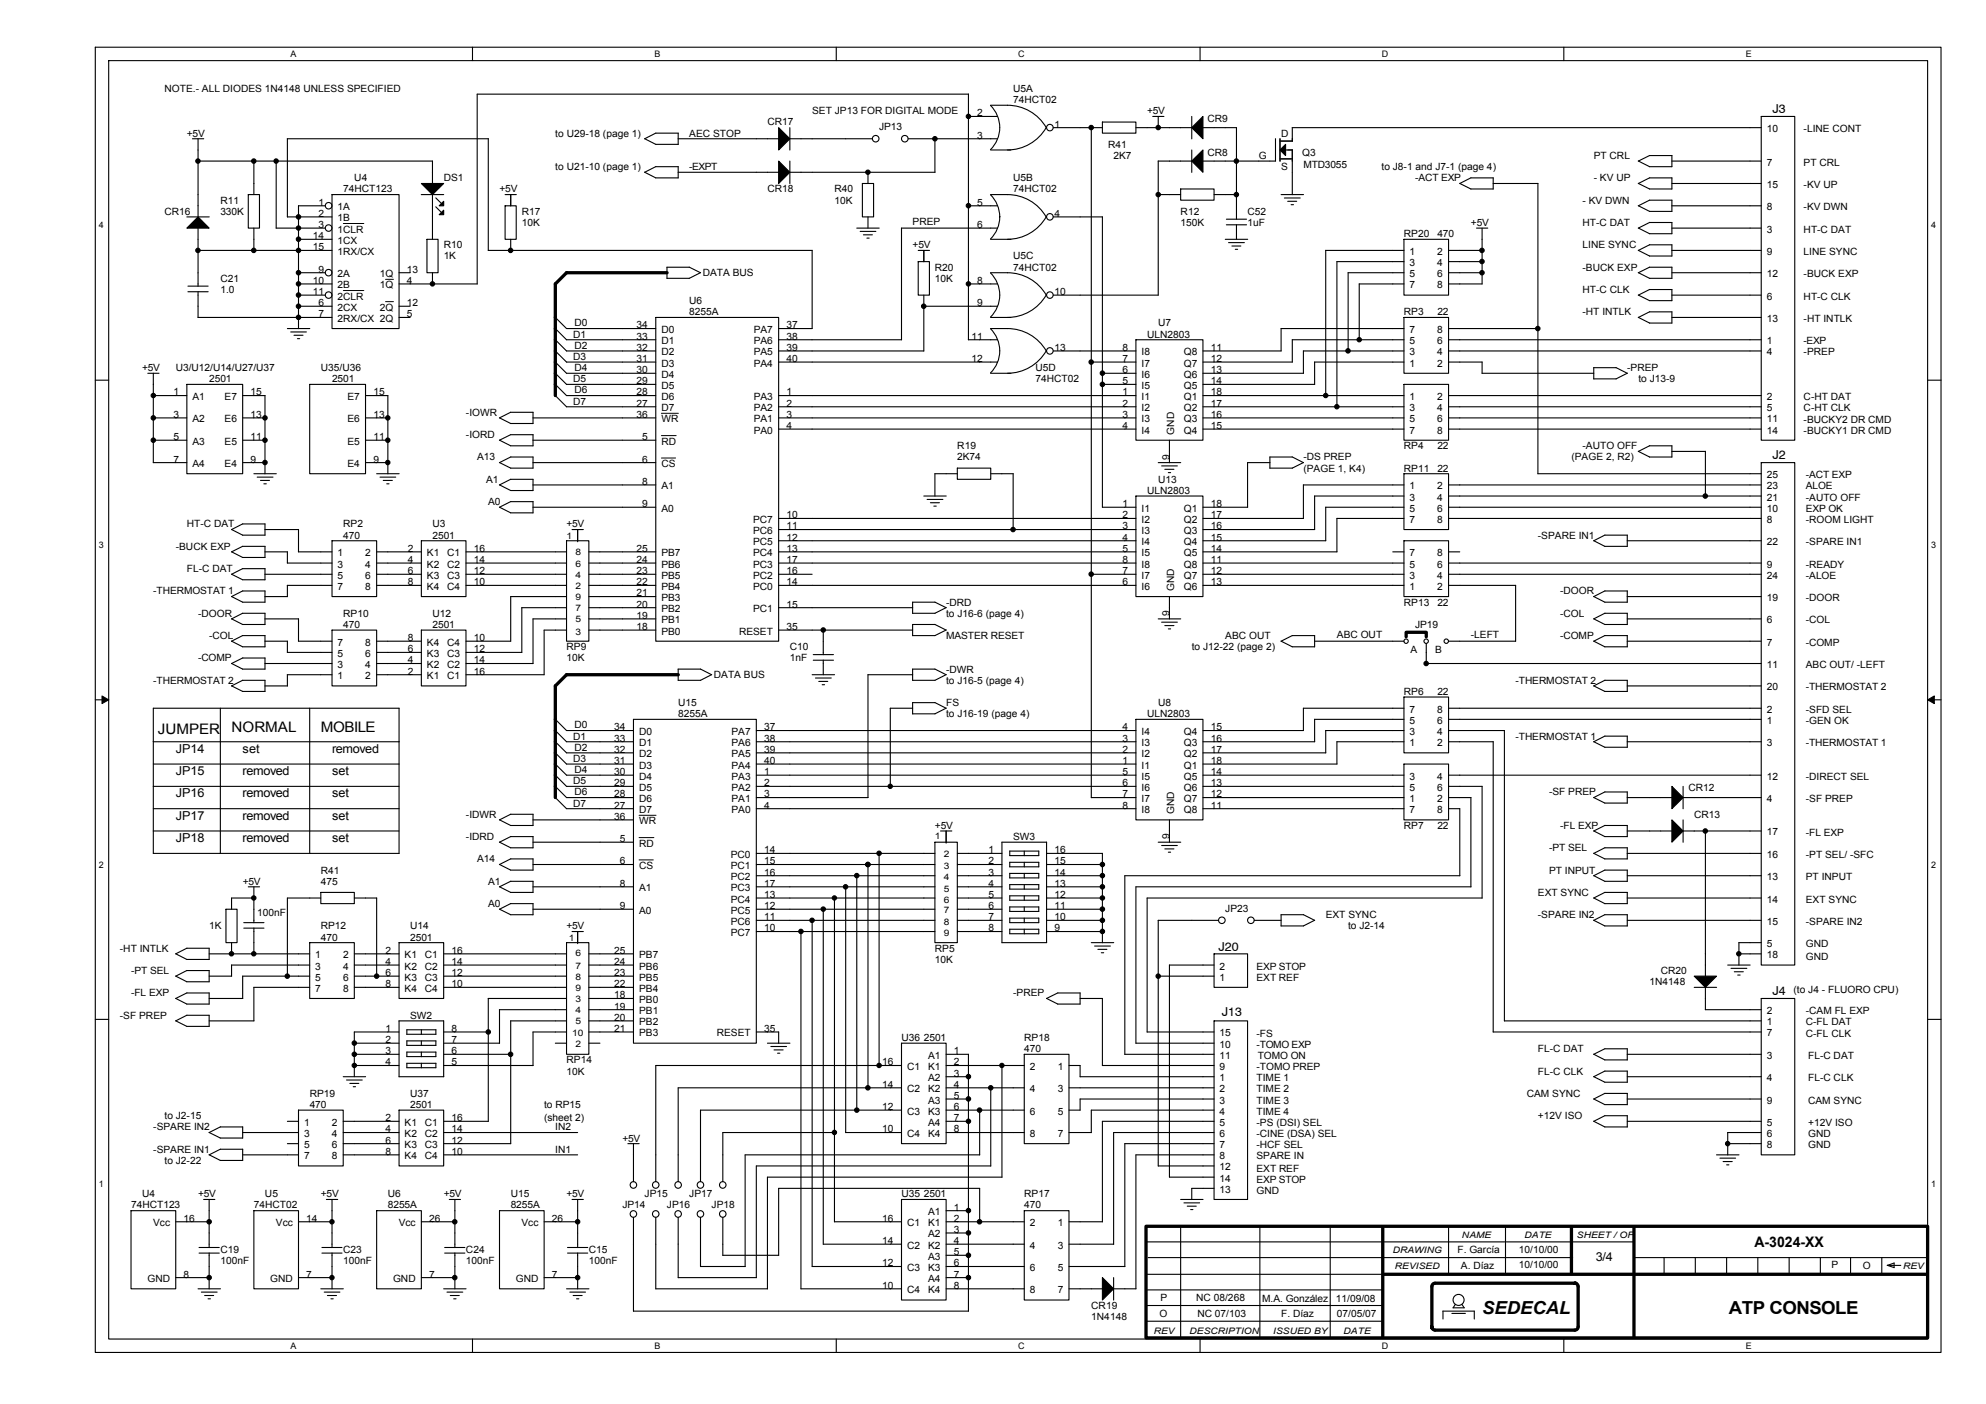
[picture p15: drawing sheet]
<svg xmlns="http://www.w3.org/2000/svg" width="420mm" height="297mm" viewBox="0 0 420 297" stroke-linecap="round" stroke-linejoin="round" font-family="sans-serif">
<defs><g id="words">
<g font-size="3.8">
<text x="313.6" y="278">SEDECAL</text>
<text x="365.7" y="278.1">ATP CONSOLE</text>
</g>
<g font-size="3.1">
<text x="33.4" y="155.2">JUMPER</text>
<text x="49" y="154.9">NORMAL</text>
<text x="67.9" y="154.9">MOBILE</text>
<text x="371.2" y="263.9">A-3024-XX</text>
</g>
<g font-size="2.6">
<text x="375" y="24">J3</text>
<text x="375" y="97.2">J2</text>
<text x="37.2" y="159.3">JP14</text>
<text x="51.3" y="159.3">set</text>
<text x="70.2" y="159.3">removed</text>
<text x="37.2" y="164">JP15</text>
<text x="51.3" y="164">removed</text>
<text x="70.2" y="164">set</text>
<text x="37.2" y="168.7">JP16</text>
<text x="37.2" y="173.4">JP17</text>
<text x="51.3" y="168.7">removed</text>
<text x="51.3" y="173.4">removed</text>
<text x="70.2" y="168.7">set</text>
<text x="70.2" y="173.4">set</text>
<text x="37.2" y="178.1">JP18</text>
<text x="51.3" y="178.1">removed</text>
<text x="70.2" y="178.1">set</text>
<text x="257.8" y="201.1">J20</text>
<text x="258.5" y="215.1">J13</text>
<text x="375" y="210.6">J4</text>
<text x="337.6" y="266.7">3/4</text>
</g>
<g font-size="2.1">
<text x="34.8" y="19.5">NOTE.- ALL DIODES 1N4148 UNLESS SPECIFIED</text>
<text x="214.3" y="19.5">U5A</text>
<text x="214.3" y="21.8">74HCT02</text>
<text x="39.5" y="28.9">+5V</text>
<text x="117.5" y="28.9">to U29-18 (page 1)</text>
<text x="145.8" y="28.9">AEC STOP</text>
<text x="162.4" y="26.5">CR17</text>
<text x="171.8" y="24.2">SET JP13 FOR DIGITAL MODE</text>
<text x="186" y="27.5">JP13</text>
<text x="206.7" y="24.6">2</text>
<text x="206.7" y="29.3">3</text>
<text x="223.1" y="27">1</text>
<text x="242.7" y="24.2">+5V</text>
<text x="255.4" y="25.8">CR9</text>
<text x="271" y="28.9">D</text>
<text x="373.8" y="28">10</text>
<text x="381.6" y="28">-LINE CONT</text>
<text x="117.5" y="36">to U21-10 (page 1)</text>
<text x="145.8" y="36">-EXPT</text>
<text x="234.4" y="31.3">R41</text>
<text x="235.6" y="33.6">2K7</text>
<text x="255.4" y="32.9">CR8</text>
<text x="266.3" y="33.6">G</text>
<text x="271" y="36">S</text>
<text x="275.5" y="32.9">Q3</text>
<text x="275.7" y="35.5">MTD3055</text>
<text x="292.3" y="36">to J8-1 and J7-1 (page 4)</text>
<text x="337.2" y="33.6">PT CRL</text>
<text x="373.8" y="35">7</text>
<text x="381.6" y="35.1">PT CRL</text>
<text x="72.6" y="40.7">74HCT123</text>
<text x="75" y="38.4">U4</text>
<text x="93.9" y="38.4">DS1</text>
<text x="105.7" y="40.7">+5V</text>
<text x="162.4" y="40.7">CR18</text>
<text x="176.5" y="40.7">R40</text>
<text x="214.3" y="38.4">U5B</text>
<text x="214.3" y="40.7">74HCT02</text>
<text x="299.4" y="38.4">-ACT EXP</text>
<text x="337.2" y="38.4">- KV UP</text>
<text x="373.8" y="39.8">15</text>
<text x="381.6" y="39.8">-KV UP</text>
<text x="34.8" y="45.4">CR16</text>
<text x="46.6" y="43.1">R11</text>
<text x="46.6" y="45.4">330K</text>
<text x="67.4" y="43.5">1</text>
<text x="67.4" y="45.9">2</text>
<text x="71.4" y="44.5">1A</text>
<text x="71.4" y="46.8">1B</text>
<text x="110.4" y="45.4">R17</text>
<text x="110.4" y="47.8">10K</text>
<text x="176.5" y="43.1">10K</text>
<text x="193.1" y="47.6">PREP</text>
<text x="206.7" y="43.5">5</text>
<text x="223.1" y="45.9">4</text>
<text x="249.8" y="45.4">R12</text>
<text x="249.8" y="47.8">150K</text>
<text x="263.9" y="45.4">C52</text>
<text x="263.9" y="47.8">1uF</text>
<text x="311.2" y="47.8">+5V</text>
<text x="334.8" y="43.1">- KV DWN</text>
<text x="334.8" y="47.8">HT-C DAT</text>
<text x="373.8" y="44.5">8</text>
<text x="381.6" y="44.5">-KV DWN</text>
<text x="66.2" y="53">15</text>
<text x="66.2" y="50.6">14</text>
<text x="67.4" y="48.2">3</text>
<text x="71.4" y="53.9">1RX/CX</text>
<text x="71.4" y="51.6">1CX</text>
<text x="71.4" y="49.2">1CLR</text>
<text x="93.9" y="52.5">R10</text>
<text x="193.1" y="52.5">+5V</text>
<text x="206.7" y="48.2">6</text>
<text x="297" y="50.2">RP20</text>
<text x="298.2" y="53.9">1</text>
<text x="304.1" y="53.9">2</text>
<text x="304.1" y="50.2">470</text>
<text x="334.8" y="52.5">LINE SYNC</text>
<text x="373.8" y="49.2">3</text>
<text x="373.8" y="53.9">9</text>
<text x="381.6" y="49.2">HT-C DAT</text>
<text x="381.6" y="54">LINE SYNC</text>
<text x="46.6" y="59.6">C21</text>
<text x="67.4" y="57.7">9</text>
<text x="71.4" y="58.7">2A</text>
<text x="80.4" y="58.7">1Q</text>
<text x="86.1" y="57.7">13</text>
<text x="93.9" y="54.9">1K</text>
<text x="148.7" y="58.4">DATA BUS</text>
<text x="197.8" y="57.3">R20</text>
<text x="197.8" y="59.6">10K</text>
<text x="214.3" y="54.9">U5C</text>
<text x="214.3" y="57.3">74HCT02</text>
<text x="298.2" y="56.3">3</text>
<text x="298.2" y="58.7">5</text>
<text x="304.1" y="56.3">4</text>
<text x="304.1" y="58.7">6</text>
<text x="334.8" y="57.3">-BUCK EXP</text>
<text x="373.8" y="58.7">12</text>
<text x="381.6" y="58.7">-BUCK EXP</text>
<text x="46.6" y="62">1.0</text>
<text x="66.2" y="60">10</text>
<text x="66.2" y="62.4">11</text>
<text x="67.4" y="64.8">6</text>
<text x="71.4" y="65.7">2CX</text>
<text x="71.4" y="61">2B</text>
<text x="71.4" y="63.4">2CLR</text>
<text x="80.4" y="65.7">2Q</text>
<text x="80.4" y="61">1Q</text>
<text x="86.1" y="64.8">12</text>
<text x="86.1" y="60">4</text>
<text x="145.8" y="64.3">U6</text>
<text x="206.7" y="60">8</text>
<text x="206.7" y="64.8">9</text>
<text x="223.1" y="62.4">10</text>
<text x="298.2" y="61">7</text>
<text x="304.1" y="61">8</text>
<text x="334.8" y="62">HT-C CLK</text>
<text x="373.8" y="63.4">6</text>
<text x="381.6" y="63.4">HT-C CLK</text>
<text x="67.4" y="67.1">7</text>
<text x="71.4" y="68.1">2RX/CX 2Q</text>
<text x="86.1" y="67.1">5</text>
<text x="121.3" y="71.4">D1</text>
<text x="121.5" y="69.1">D0</text>
<text x="134.7" y="69.5">34</text>
<text x="134.7" y="71.9">33</text>
<text x="139.9" y="70.5">D0</text>
<text x="145.8" y="66.7">8255A</text>
<text x="159.5" y="70.5">PA7</text>
<text x="166.4" y="71.9">38</text>
<text x="166.4" y="69.5">37</text>
<text x="205.5" y="71.9">11</text>
<text x="242.7" y="71.4">ULN2803</text>
<text x="245" y="69.1">U7</text>
<text x="297" y="66.7">RP3</text>
<text x="298.2" y="70.5">7</text>
<text x="304.1" y="70.5">8</text>
<text x="304.1" y="66.7">22</text>
<text x="334.8" y="66.7">-HT INTLK</text>
<text x="373.8" y="68.1">13</text>
<text x="381.6" y="68.1">-HT INTLK</text>
<text x="121.3" y="76.2">D3</text>
<text x="121.5" y="73.8">D2</text>
<text x="134.7" y="74.2">32</text>
<text x="134.7" y="76.6">31</text>
<text x="139.9" y="72.8">D1</text>
<text x="139.9" y="75.2">D2</text>
<text x="139.9" y="77.6">D3</text>
<text x="159.5" y="77.6">PA4</text>
<text x="159.5" y="75.2">PA5</text>
<text x="159.5" y="72.8">PA6</text>
<text x="166.4" y="76.6">40</text>
<text x="166.4" y="74.2">39</text>
<text x="205.5" y="76.6">12</text>
<text x="223.1" y="74.2">13</text>
<text x="237.5" y="76.6">7</text>
<text x="237.5" y="74.2">8</text>
<text x="241.5" y="77.6">I7</text>
<text x="241.5" y="75.2">I8</text>
<text x="250.4" y="77.6">Q7</text>
<text x="250.4" y="75.2">Q8</text>
<text x="256.1" y="76.6">12</text>
<text x="256.1" y="74.2">11</text>
<text x="298.2" y="77.6">1</text>
<text x="298.2" y="75.2">3</text>
<text x="298.2" y="72.8">5</text>
<text x="304.1" y="77.6">2</text>
<text x="304.1" y="75.2">4</text>
<text x="304.1" y="72.8">6</text>
<text x="373.8" y="72.8">1</text>
<text x="373.8" y="75.2">4</text>
<text x="381.6" y="72.8">-EXP</text>
<text x="381.6" y="75.2">-PREP</text>
<text x="30.1" y="78.5">+5V</text>
<text x="36.7" y="83.7">1</text>
<text x="37.2" y="78.5">U3/U12/U14/U27/U37</text>
<text x="44.2" y="80.9">2501</text>
<text x="53" y="83.7">15</text>
<text x="67.9" y="78.5">U35/U36</text>
<text x="70.2" y="80.9">2501</text>
<text x="79" y="83.7">15</text>
<text x="121.3" y="80.9">D5</text>
<text x="121.5" y="78.5">D4</text>
<text x="121.5" y="83.2">D6</text>
<text x="134.7" y="79">30</text>
<text x="134.7" y="81.3">29</text>
<text x="134.7" y="83.7">28</text>
<text x="139.9" y="79.9">D4</text>
<text x="139.9" y="82.3">D5</text>
<text x="166.4" y="83.7">1</text>
<text x="219.1" y="78.5">U5D</text>
<text x="219.1" y="80.9">74HCT02</text>
<text x="237.5" y="83.7">1</text>
<text x="237.5" y="81.3">5</text>
<text x="237.5" y="79">6</text>
<text x="241.5" y="82.3">I5</text>
<text x="241.5" y="79.9">I6</text>
<text x="250.4" y="82.3">Q5</text>
<text x="250.4" y="79.9">Q6</text>
<text x="256.1" y="83.7">18</text>
<text x="256.1" y="81.3">14</text>
<text x="256.1" y="79">13</text>
<text x="344.3" y="78.5">-PREP</text>
<text x="346.6" y="80.9">to J13-9</text>
<text x="36.7" y="88.4">3</text>
<text x="40.7" y="84.6">A1</text>
<text x="40.7" y="89.4">A2</text>
<text x="47.5" y="89.4">E6</text>
<text x="47.5" y="84.6">E7</text>
<text x="53" y="88.4">13</text>
<text x="73.5" y="89.4">E6</text>
<text x="73.5" y="84.6">E7</text>
<text x="79" y="88.4">13</text>
<text x="98.6" y="88">-IOWR</text>
<text x="121.3" y="85.6">D7</text>
<text x="134.7" y="86">27</text>
<text x="134.7" y="88.4">36</text>
<text x="139.9" y="84.6">D6</text>
<text x="139.9" y="87">D7</text>
<text x="139.9" y="89.4">WR</text>
<text x="159.5" y="89.4">PA1</text>
<text x="159.5" y="87">PA2</text>
<text x="159.5" y="84.6">PA3</text>
<text x="166.4" y="88.4">3</text>
<text x="166.4" y="86">2</text>
<text x="237.5" y="86">2</text>
<text x="237.5" y="88.4">3</text>
<text x="241.5" y="84.6">I1</text>
<text x="241.5" y="87">I2</text>
<text x="241.5" y="89.4">I3</text>
<text x="250.4" y="84.6">Q1</text>
<text x="250.4" y="87">Q2</text>
<text x="250.4" y="89.4">Q3</text>
<text x="256.1" y="86">17</text>
<text x="256.1" y="88.4">16</text>
<text x="298.2" y="84.6">1</text>
<text x="298.2" y="87">3</text>
<text x="298.2" y="89.4">5</text>
<text x="304.1" y="84.6">2</text>
<text x="304.1" y="87">4</text>
<text x="304.1" y="89.4">6</text>
<text x="373.8" y="84.6">2</text>
<text x="373.8" y="87">5</text>
<text x="373.8" y="89.4">11</text>
<text x="381.6" y="84.6">C-HT DAT</text>
<text x="381.6" y="87">C-HT CLK</text>
<text x="381.6" y="89.4">-BUCKY2 DR CMD</text>
<text x="36.7" y="93.1">5</text>
<text x="40.7" y="94.1">A3</text>
<text x="47.5" y="94.1">E5</text>
<text x="53" y="93.1">11</text>
<text x="73.5" y="94.1">E5</text>
<text x="79" y="93.1">11</text>
<text x="98.6" y="92.7">-IORD</text>
<text x="135.9" y="93.1">5</text>
<text x="139.9" y="94.1">RD</text>
<text x="159.5" y="91.7">PA0</text>
<text x="166.4" y="90.8">4</text>
<text x="202.5" y="95">R19</text>
<text x="237.5" y="90.8">4</text>
<text x="241.5" y="91.7">I4</text>
<text x="248.4" y="91.9" transform="rotate(-90 248.4 91.9)">GND</text>
<text x="250.4" y="91.7">Q4</text>
<text x="256.1" y="90.8">15</text>
<text x="297" y="95">RP4</text>
<text x="298.2" y="91.7">7</text>
<text x="304.1" y="91.7">8</text>
<text x="304.1" y="95">22</text>
<text x="334.8" y="95">-AUTO OFF</text>
<text x="373.8" y="91.7">14</text>
<text x="381.6" y="91.7">-BUCKY1 DR CMD</text>
<text x="36.7" y="97.9">7</text>
<text x="40.7" y="98.8">A4</text>
<text x="47.5" y="98.8">E4</text>
<text x="53" y="97.9">9</text>
<text x="73.5" y="98.8">E4</text>
<text x="79" y="97.9">9</text>
<text x="101" y="97.4">A13</text>
<text x="135.9" y="97.9">6</text>
<text x="139.9" y="98.8">CS</text>
<text x="202.5" y="97.4">2K74</text>
<text x="247.4" y="97.2" transform="rotate(-90 247.4 97.2)">9</text>
<text x="275.7" y="99.8">(PAGE 1, K4)</text>
<text x="275.7" y="97.4">-DS PREP</text>
<text x="297" y="99.8">RP11</text>
<text x="304.1" y="99.8">22</text>
<text x="332.5" y="97.4">(PAGE 2, R2)</text>
<text x="373.8" y="101.2">25</text>
<text x="382" y="101.2">-ACT EXP</text>
<text x="102.8" y="102.1">A1</text>
<text x="103.3" y="106.8">A0</text>
<text x="135.9" y="107.3">9</text>
<text x="135.9" y="102.6">8</text>
<text x="139.9" y="103.5">A1</text>
<text x="237.5" y="107.3">1</text>
<text x="242.7" y="104.5">ULN2803</text>
<text x="245" y="102.1">U13</text>
<text x="256.1" y="107.3">18</text>
<text x="298.2" y="103.5">1</text>
<text x="298.2" y="105.9">3</text>
<text x="304.1" y="103.5">2</text>
<text x="304.1" y="105.9">4</text>
<text x="373.8" y="103.5">23</text>
<text x="373.8" y="105.9">21</text>
<text x="382" y="103.5">ALOE</text>
<text x="382" y="105.9">-AUTO OFF</text>
<text x="39.5" y="111.6">HT-C DAT</text>
<text x="72.6" y="111.6">RP2</text>
<text x="72.6" y="113.9">470</text>
<text x="91.5" y="111.6">U3</text>
<text x="91.5" y="113.9">2501</text>
<text x="119.9" y="111.6">+5V</text>
<text x="139.9" y="108.3">A0</text>
<text x="159.3" y="113">PC6</text>
<text x="159.3" y="110.6">PC7</text>
<text x="166.4" y="112">11</text>
<text x="166.4" y="109.7">10</text>
<text x="237.5" y="109.7">2</text>
<text x="237.5" y="112">3</text>
<text x="241.5" y="108.3">I1</text>
<text x="241.5" y="110.6">I2</text>
<text x="241.5" y="113">I3</text>
<text x="250.4" y="108.3">Q1</text>
<text x="250.4" y="110.6">Q2</text>
<text x="250.4" y="113">Q3</text>
<text x="256.1" y="109.7">17</text>
<text x="256.1" y="112">16</text>
<text x="298.2" y="108.3">5</text>
<text x="298.2" y="110.6">7</text>
<text x="304.1" y="108.3">6</text>
<text x="304.1" y="110.6">8</text>
<text x="325.4" y="113.9">-SPARE IN1</text>
<text x="373.8" y="110.6">8</text>
<text x="373.8" y="108.3">10</text>
<text x="382" y="108.3">EXP OK</text>
<text x="382" y="110.6">-ROOM LIGHT</text>
<text x="37.2" y="116.3">-BUCK EXP</text>
<text x="71.4" y="117.7">1</text>
<text x="77.3" y="117.7">2</text>
<text x="86.3" y="116.7">2</text>
<text x="86.3" y="119.1">4</text>
<text x="90.3" y="117.7">K1</text>
<text x="94.6" y="117.7">C1</text>
<text x="100.2" y="116.7">16</text>
<text x="100.2" y="119.1">14</text>
<text x="134.7" y="119.1">24</text>
<text x="134.7" y="116.7">25</text>
<text x="139.9" y="117.7">PB7</text>
<text x="159.3" y="117.7">PC4</text>
<text x="159.3" y="115.4">PC5</text>
<text x="166.4" y="119.1">17</text>
<text x="166.4" y="116.7">13</text>
<text x="166.4" y="114.4">12</text>
<text x="237.5" y="114.4">4</text>
<text x="237.5" y="116.7">5</text>
<text x="237.5" y="119.1">8</text>
<text x="241.5" y="115.4">I4</text>
<text x="241.5" y="117.7">I5</text>
<text x="250.4" y="115.4">Q4</text>
<text x="250.4" y="117.7">Q5</text>
<text x="256.1" y="114.4">15</text>
<text x="256.1" y="116.7">14</text>
<text x="256.1" y="119.1">11</text>
<text x="298.2" y="117.7">7</text>
<text x="304.1" y="117.7">8</text>
<text x="373.8" y="115.4">22</text>
<text x="382" y="115.4">-SPARE IN1</text>
<text x="32.4" y="125.8">-THERMOSTAT 1</text>
<text x="39.5" y="121">FL-C DAT</text>
<text x="71.4" y="120.1">3</text>
<text x="71.4" y="122.4">5</text>
<text x="71.4" y="124.8">7</text>
<text x="77.3" y="120.1">4</text>
<text x="77.3" y="122.4">6</text>
<text x="77.3" y="124.8">8</text>
<text x="86.3" y="121.5">6</text>
<text x="86.3" y="123.8">8</text>
<text x="90.3" y="120.1">K2</text>
<text x="90.3" y="122.4">K3</text>
<text x="90.3" y="124.8">K4</text>
<text x="94.6" y="120.1">C2</text>
<text x="94.6" y="122.4">C3</text>
<text x="94.6" y="124.8">C4</text>
<text x="100.2" y="121.5">12</text>
<text x="100.2" y="123.8">10</text>
<text x="134.7" y="123.8">22</text>
<text x="134.7" y="121.5">23</text>
<text x="139.9" y="124.8">PB4</text>
<text x="139.9" y="122.4">PB5</text>
<text x="139.9" y="120.1">PB6</text>
<text x="159.3" y="124.8">PC0</text>
<text x="159.3" y="122.4">PC2</text>
<text x="159.3" y="120.1">PC3</text>
<text x="166.4" y="123.8">14</text>
<text x="166.4" y="121.5">16</text>
<text x="237.5" y="123.8">6</text>
<text x="237.5" y="121.5">7</text>
<text x="241.5" y="124.8">I6</text>
<text x="241.5" y="122.4">I7</text>
<text x="241.5" y="120.1">I8</text>
<text x="248.4" y="125" transform="rotate(-90 248.4 125)">GND</text>
<text x="250.4" y="124.8">Q6</text>
<text x="250.4" y="122.4">Q7</text>
<text x="250.4" y="120.1">Q8</text>
<text x="256.1" y="123.8">13</text>
<text x="256.1" y="121.5">12</text>
<text x="298.2" y="124.8">1</text>
<text x="298.2" y="122.4">3</text>
<text x="298.2" y="120.1">5</text>
<text x="304.1" y="124.8">2</text>
<text x="304.1" y="122.4">4</text>
<text x="304.1" y="120.1">6</text>
<text x="330.1" y="125.8">-DOOR</text>
<text x="373.8" y="120.1">9</text>
<text x="373.8" y="122.4">24</text>
<text x="382" y="122.4">-ALOE</text>
<text x="382" y="120.1">-READY</text>
<text x="41.9" y="130.5">-DOOR</text>
<text x="72.6" y="130.5">RP10</text>
<text x="91.5" y="130.5">U12</text>
<text x="134.7" y="130.9">19</text>
<text x="134.7" y="128.5">20</text>
<text x="134.7" y="126.2">21</text>
<text x="139.9" y="131.9">PB1</text>
<text x="139.9" y="129.5">PB2</text>
<text x="139.9" y="127.2">PB3</text>
<text x="159.3" y="129.5">PC1</text>
<text x="166.4" y="128.5">15</text>
<text x="200.2" y="128.1">-DRD</text>
<text x="200.2" y="130.5">to J16-6 (page 4)</text>
<text x="247.4" y="130.3" transform="rotate(-90 247.4 130.3)">9</text>
<text x="297" y="128.1">RP13</text>
<text x="304.1" y="128.1">22</text>
<text x="330.1" y="130.5">-COL</text>
<text x="373.8" y="131.9">6</text>
<text x="373.8" y="127.2">19</text>
<text x="382" y="127.2">-DOOR</text>
<text x="382" y="131.9">-COL</text>
<text x="44.2" y="135.2">-COL</text>
<text x="71.4" y="136.6">7</text>
<text x="72.6" y="132.8">470</text>
<text x="77.3" y="136.6">8</text>
<text x="86.3" y="135.6">8</text>
<text x="90.3" y="136.6">K4</text>
<text x="91.5" y="132.8">2501</text>
<text x="94.6" y="136.6">C4</text>
<text x="100.2" y="135.6">10</text>
<text x="119.9" y="137.6">RP9</text>
<text x="134.7" y="133.3">18</text>
<text x="139.9" y="134.3">PB0</text>
<text x="156.3" y="134.3">RESET</text>
<text x="166.4" y="133.3">35</text>
<text x="167.1" y="137.6">C10</text>
<text x="200.2" y="135.2">MASTER RESET</text>
<text x="252.1" y="137.6">to J12-22 (page 2)</text>
<text x="259.2" y="135.2">ABC OUT</text>
<text x="282.8" y="135">ABC OUT</text>
<text x="299.4" y="132.8">JP19</text>
<text x="311.2" y="135">-LEFT</text>
<text x="330.1" y="135.2">-COMP</text>
<text x="373.8" y="136.6">7</text>
<text x="382" y="136.6">-COMP</text>
<text x="41.9" y="139.9">-COMP</text>
<text x="71.4" y="143.7">1</text>
<text x="71.4" y="141.3">3</text>
<text x="71.4" y="139">5</text>
<text x="77.3" y="143.7">2</text>
<text x="77.3" y="141.3">4</text>
<text x="77.3" y="139">6</text>
<text x="86.3" y="142.7">2</text>
<text x="86.3" y="140.4">4</text>
<text x="86.3" y="138">6</text>
<text x="90.3" y="143.7">K1</text>
<text x="90.3" y="141.3">K2</text>
<text x="90.3" y="139">K3</text>
<text x="94.6" y="143.7">C1</text>
<text x="94.6" y="141.3">C2</text>
<text x="94.6" y="139">C3</text>
<text x="100.2" y="142.7">16</text>
<text x="100.2" y="140.4">14</text>
<text x="100.2" y="138">12</text>
<text x="119.9" y="139.9">10K</text>
<text x="151" y="143.5">DATA BUS</text>
<text x="167.1" y="139.9">1nF</text>
<text x="200.2" y="142.3">-DWR</text>
<text x="298.4" y="138">A</text>
<text x="303.6" y="138">B</text>
<text x="373.8" y="141.3">11</text>
<text x="382" y="141.4">ABC OUT/ -LEFT</text>
<text x="32.4" y="144.7">-THERMOSTAT 2</text>
<text x="143.5" y="149.4">U15</text>
<text x="200.2" y="149.4">FS</text>
<text x="200.2" y="144.7">to J16-5 (page 4)</text>
<text x="245" y="149.4">U8</text>
<text x="297" y="147">RP6</text>
<text x="304.1" y="147">22</text>
<text x="320.6" y="144.7">-THERMOSTAT 2</text>
<text x="373.8" y="146.1">20</text>
<text x="382" y="146.1">-THERMOSTAT 2</text>
<text x="121.5" y="154.1">D0</text>
<text x="130" y="154.5">34</text>
<text x="135.2" y="155.5">D0</text>
<text x="143.5" y="151.7">8255A</text>
<text x="154.7" y="155.5">PA7</text>
<text x="161.7" y="154.5">37</text>
<text x="200.2" y="151.7">to J16-19 (page 4)</text>
<text x="237.5" y="154.5">4</text>
<text x="241.5" y="155.5">I4</text>
<text x="242.7" y="151.7">ULN2803</text>
<text x="250.4" y="155.5">Q4</text>
<text x="256.1" y="154.5">15</text>
<text x="298.2" y="155.5">3</text>
<text x="298.2" y="153.1">5</text>
<text x="298.2" y="150.8">7</text>
<text x="304.1" y="155.5">4</text>
<text x="304.1" y="153.1">6</text>
<text x="304.1" y="150.8">8</text>
<text x="373.8" y="153.1">1</text>
<text x="373.8" y="150.8">2</text>
<text x="382" y="150.8">-SFD SEL</text>
<text x="382" y="153.2">-GEN OK</text>
<text x="121.3" y="156.5">D1</text>
<text x="121.3" y="161.2">D3</text>
<text x="121.5" y="158.8">D2</text>
<text x="130" y="156.9">33</text>
<text x="130" y="159.3">32</text>
<text x="130" y="161.6">31</text>
<text x="135.2" y="157.9">D1</text>
<text x="135.2" y="160.2">D2</text>
<text x="154.7" y="160.2">PA5</text>
<text x="154.7" y="157.9">PA6</text>
<text x="161.7" y="161.6">40</text>
<text x="161.7" y="159.3">39</text>
<text x="161.7" y="156.9">38</text>
<text x="237.5" y="161.6">1</text>
<text x="237.5" y="159.3">2</text>
<text x="237.5" y="156.9">3</text>
<text x="241.5" y="160.2">I2</text>
<text x="241.5" y="157.9">I3</text>
<text x="250.4" y="160.2">Q2</text>
<text x="250.4" y="157.9">Q3</text>
<text x="256.1" y="161.6">18</text>
<text x="256.1" y="159.3">17</text>
<text x="256.1" y="156.9">16</text>
<text x="298.2" y="157.9">1</text>
<text x="304.1" y="157.9">2</text>
<text x="320.6" y="156.5">-THERMOSTAT 1</text>
<text x="373.8" y="157.9">3</text>
<text x="382" y="157.9">-THERMOSTAT 1</text>
<text x="121.3" y="165.9">D5</text>
<text x="121.5" y="163.6">D4</text>
<text x="130" y="164">30</text>
<text x="130" y="166.3">29</text>
<text x="135.2" y="162.6">D3</text>
<text x="135.2" y="165">D4</text>
<text x="135.2" y="167.3">D5</text>
<text x="154.7" y="167.3">PA2</text>
<text x="154.7" y="165">PA3</text>
<text x="154.7" y="162.6">PA4</text>
<text x="161.7" y="166.3">2</text>
<text x="161.7" y="164">1</text>
<text x="237.5" y="164">5</text>
<text x="237.5" y="166.3">6</text>
<text x="241.5" y="162.6">I1</text>
<text x="241.5" y="165">I5</text>
<text x="241.5" y="167.3">I6</text>
<text x="250.4" y="162.6">Q1</text>
<text x="250.4" y="165">Q5</text>
<text x="250.4" y="167.3">Q6</text>
<text x="256.1" y="164">14</text>
<text x="256.1" y="166.3">13</text>
<text x="298.2" y="165">3</text>
<text x="298.2" y="167.3">5</text>
<text x="304.1" y="165">4</text>
<text x="304.1" y="167.3">6</text>
<text x="357.2" y="167.3">CR12</text>
<text x="373.8" y="165">12</text>
<text x="382" y="165">-DIRECT SEL</text>
<text x="98.6" y="173">-IDWR</text>
<text x="121.3" y="170.6">D7</text>
<text x="121.5" y="168.3">D6</text>
<text x="130" y="168.7">28</text>
<text x="130" y="171.1">27</text>
<text x="130" y="173.4">36</text>
<text x="135.2" y="169.7">D6</text>
<text x="135.2" y="172">D7</text>
<text x="154.7" y="172">PA0</text>
<text x="154.7" y="169.7">PA1</text>
<text x="161.7" y="171.1">4</text>
<text x="161.7" y="168.7">3</text>
<text x="237.5" y="168.7">7</text>
<text x="237.5" y="171.1">8</text>
<text x="241.5" y="169.7">I7</text>
<text x="241.5" y="172">I8</text>
<text x="248.4" y="172.3" transform="rotate(-90 248.4 172.3)">GND</text>
<text x="250.4" y="169.7">Q7</text>
<text x="250.4" y="172">Q8</text>
<text x="256.1" y="168.7">12</text>
<text x="256.1" y="171.1">11</text>
<text x="298.2" y="169.7">1</text>
<text x="298.2" y="172">7</text>
<text x="304.1" y="169.7">2</text>
<text x="304.1" y="172">8</text>
<text x="327.7" y="168.3">-SF PREP</text>
<text x="358.4" y="173">CR13</text>
<text x="373.8" y="169.7">4</text>
<text x="382" y="169.7">-SF PREP</text>
<text x="98.6" y="177.7">-IDRD</text>
<text x="131.2" y="178.2">5</text>
<text x="135.2" y="179.1">RD</text>
<text x="135.2" y="174.4">WR</text>
<text x="197.8" y="175.4">+5V</text>
<text x="214.3" y="177.7">SW3</text>
<text x="247.4" y="177.6" transform="rotate(-90 247.4 177.6)">9</text>
<text x="297" y="175.4">RP7</text>
<text x="304.1" y="175.4">22</text>
<text x="330.1" y="175.4">-FL EXP</text>
<text x="373.8" y="176.8">17</text>
<text x="382" y="176.8">-FL EXP</text>
<text x="67.9" y="184.8">R41</text>
<text x="101" y="182.5">A14</text>
<text x="131.2" y="182.9">6</text>
<text x="135.2" y="183.9">CS</text>
<text x="154.6" y="181.5">PC0</text>
<text x="154.6" y="183.9">PC1</text>
<text x="161.7" y="180.5">14</text>
<text x="161.7" y="182.9">15</text>
<text x="161.7" y="185.3">16</text>
<text x="209.1" y="180.5">1</text>
<text x="209.1" y="182.9">2</text>
<text x="209.1" y="185.3">3</text>
<text x="223.1" y="180.5">16</text>
<text x="223.1" y="182.9">15</text>
<text x="223.1" y="185.3">14</text>
<text x="327.7" y="180.1">-PT SEL</text>
<text x="327.7" y="184.8">PT INPUT</text>
<text x="373.8" y="181.5">16</text>
<text x="382" y="181.5">-PT SEL/ -SFC</text>
<text x="51.3" y="187.2">+5V</text>
<text x="67.9" y="187.2">475</text>
<text x="103.3" y="191.9">A0</text>
<text x="103.3" y="187.2">A1</text>
<text x="131.2" y="187.6">8</text>
<text x="135.2" y="188.6">A1</text>
<text x="154.6" y="186.2">PC2</text>
<text x="154.6" y="188.6">PC3</text>
<text x="154.6" y="190.9">PC4</text>
<text x="161.7" y="187.6">17</text>
<text x="161.7" y="190">13</text>
<text x="209.1" y="187.6">4</text>
<text x="209.1" y="190">5</text>
<text x="223.1" y="187.6">13</text>
<text x="223.1" y="190">12</text>
<text x="325.4" y="189.5">EXT SYNC</text>
<text x="373.8" y="186.2">13</text>
<text x="373.8" y="190.9">14</text>
<text x="382" y="186.2">PT INPUT</text>
<text x="382" y="190.9">EXT SYNC</text>
<text x="44.2" y="196.6">1K</text>
<text x="54.4" y="193.8">100nF</text>
<text x="67.9" y="196.6">RP12</text>
<text x="86.8" y="196.6">U14</text>
<text x="119.9" y="196.6">+5V</text>
<text x="131.2" y="192.3">9</text>
<text x="135.2" y="193.3">A0</text>
<text x="154.6" y="193.3">PC5</text>
<text x="154.6" y="195.7">PC6</text>
<text x="161.7" y="192.3">12</text>
<text x="161.7" y="194.7">11</text>
<text x="161.7" y="197.1">10</text>
<text x="209.1" y="192.3">6</text>
<text x="209.1" y="194.7">7</text>
<text x="209.1" y="197.1">8</text>
<text x="223.1" y="192.3">11</text>
<text x="223.1" y="194.7">10</text>
<text x="223.1" y="197.1">9</text>
<text x="259.2" y="192.8">JP23</text>
<text x="280.5" y="194.3">EXT SYNC</text>
<text x="285.2" y="196.6">to J2-14</text>
<text x="325.4" y="194.3">-SPARE IN2</text>
<text x="373.8" y="195.7">15</text>
<text x="382" y="195.7">-SPARE IN2</text>
<text x="25.4" y="201.3">-HT INTLK</text>
<text x="66.7" y="202.8">1</text>
<text x="67.9" y="199">470</text>
<text x="72.6" y="202.8">2</text>
<text x="81.6" y="201.8">2</text>
<text x="85.6" y="202.8">K1</text>
<text x="86.8" y="199">2501</text>
<text x="89.9" y="202.8">C1</text>
<text x="95.5" y="201.8">16</text>
<text x="130" y="201.8">25</text>
<text x="135.2" y="202.8">PB7</text>
<text x="154.6" y="198">PC7</text>
<text x="197.8" y="201.3">RP5</text>
<text x="197.8" y="203.7">10K</text>
<text x="373.8" y="200.4">5</text>
<text x="373.8" y="202.8">18</text>
<text x="382" y="203">GND</text>
<text x="382" y="200.4">GND</text>
<text x="27.7" y="206.1">-PT SEL</text>
<text x="66.7" y="205.1">3</text>
<text x="66.7" y="207.5">5</text>
<text x="66.7" y="209.8">7</text>
<text x="72.6" y="205.1">4</text>
<text x="72.6" y="207.5">6</text>
<text x="72.6" y="209.8">8</text>
<text x="81.6" y="204.2">4</text>
<text x="81.6" y="206.5">6</text>
<text x="81.6" y="208.9">8</text>
<text x="85.6" y="205.1">K2</text>
<text x="85.6" y="207.5">K3</text>
<text x="85.6" y="209.8">K4</text>
<text x="89.9" y="205.1">C2</text>
<text x="89.9" y="207.5">C3</text>
<text x="89.9" y="209.8">C4</text>
<text x="95.5" y="204.2">14</text>
<text x="95.5" y="206.5">12</text>
<text x="95.5" y="208.9">10</text>
<text x="130" y="208.9">22</text>
<text x="130" y="206.5">23</text>
<text x="130" y="204.2">24</text>
<text x="135.2" y="209.8">PB4</text>
<text x="135.2" y="207.5">PB5</text>
<text x="135.2" y="205.1">PB6</text>
<text x="258" y="207.5">1</text>
<text x="258" y="205.1">2</text>
<text x="265.8" y="205.1">EXP STOP</text>
<text x="265.8" y="207.5">EXT REF</text>
<text x="349" y="208.4">1N4148</text>
<text x="351.3" y="206.1">CR20</text>
<text x="25.4" y="215.5">-SF PREP</text>
<text x="27.7" y="210.8">-FL EXP</text>
<text x="86.8" y="215.5">SW2</text>
<text x="130" y="211.2">18</text>
<text x="130" y="213.6">19</text>
<text x="130" y="216">20</text>
<text x="135.2" y="212.2">PB0</text>
<text x="135.2" y="214.6">PB1</text>
<text x="214.3" y="210.8">-PREP</text>
<text x="373.8" y="214.6">2</text>
<text x="379.4" y="210.1">(to J4 - FLUORO CPU)</text>
<text x="382" y="214.6">-CAM FL EXP</text>
<text x="81.6" y="218.3">1</text>
<text x="81.6" y="220.7">2</text>
<text x="95.5" y="218.3">8</text>
<text x="95.5" y="220.7">7</text>
<text x="130" y="218.3">21</text>
<text x="135.2" y="216.9">PB2</text>
<text x="135.2" y="219.3">PB3</text>
<text x="151.6" y="219.3">RESET</text>
<text x="161.7" y="218.3">35</text>
<text x="190.7" y="220.2">U36 2501</text>
<text x="216.7" y="220.2">RP18</text>
<text x="258" y="221.7">10</text>
<text x="258" y="219.3">15</text>
<text x="265.8" y="221.7">-TOMO EXP</text>
<text x="265.8" y="219.3">-FS</text>
<text x="373.8" y="216.9">1</text>
<text x="373.8" y="219.3">7</text>
<text x="382" y="216.9">C-FL DAT</text>
<text x="382" y="219.3">C-FL CLK</text>
<text x="81.6" y="223">3</text>
<text x="81.6" y="225.4">4</text>
<text x="95.5" y="223">6</text>
<text x="95.5" y="225.4">5</text>
<text x="119.9" y="225">RP14</text>
<text x="119.9" y="227.3">10K</text>
<text x="186.7" y="225.4">16</text>
<text x="191.9" y="226.4">C1</text>
<text x="196.3" y="226.4">K1</text>
<text x="196.3" y="224">A1</text>
<text x="201.8" y="225.4">2</text>
<text x="201.8" y="223">1</text>
<text x="201.8" y="227.8">3</text>
<text x="216.7" y="222.6">470</text>
<text x="217.9" y="226.4">2</text>
<text x="223.8" y="226.4">1</text>
<text x="258" y="226.4">9</text>
<text x="258" y="224">11</text>
<text x="265.8" y="226.4">-TOMO PREP</text>
<text x="266.1" y="224">TOMO ON</text>
<text x="325.4" y="227.3">FL-C CLK</text>
<text x="325.4" y="222.6">FL-C DAT</text>
<text x="373.8" y="224">3</text>
<text x="382.5" y="224">FL-C DAT</text>
<text x="65.5" y="232.1">RP19</text>
<text x="86.8" y="232.1">U37</text>
<text x="186.7" y="230.1">14</text>
<text x="191.9" y="231.1">C2</text>
<text x="196.3" y="231.1">K2</text>
<text x="196.3" y="228.7">A2</text>
<text x="196.3" y="233.5">A3</text>
<text x="201.8" y="230.1">4</text>
<text x="201.8" y="232.5">5</text>
<text x="217.9" y="231.1">4</text>
<text x="223.8" y="231.1">3</text>
<text x="258" y="228.7">1</text>
<text x="258" y="231.1">2</text>
<text x="258" y="233.5">3</text>
<text x="265.8" y="233.5">TIME 3</text>
<text x="265.8" y="231.1">TIME 2</text>
<text x="265.8" y="228.7">TIME 1</text>
<text x="323" y="232.1">CAM SYNC</text>
<text x="373.8" y="228.7">4</text>
<text x="373.8" y="233.5">9</text>
<text x="382.5" y="228.7">FL-C CLK</text>
<text x="382.5" y="233.5">CAM SYNC</text>
<text x="32.4" y="239.1">-SPARE IN2</text>
<text x="34.8" y="236.8">to J2-15</text>
<text x="64.3" y="238.2">1</text>
<text x="65.5" y="234.4">470</text>
<text x="70.2" y="238.2">2</text>
<text x="81.6" y="237.2">2</text>
<text x="81.6" y="239.6">4</text>
<text x="85.6" y="238.2">K1</text>
<text x="86.8" y="234.4">2501</text>
<text x="89.9" y="238.2">C1</text>
<text x="95.5" y="237.2">16</text>
<text x="95.5" y="239.6">14</text>
<text x="115.1" y="234.4">to RP15</text>
<text x="115.1" y="237.2">(sheet 2)</text>
<text x="117.5" y="239.1">IN2</text>
<text x="186.7" y="234.8">12</text>
<text x="186.7" y="239.6">10</text>
<text x="191.9" y="235.8">C3</text>
<text x="196.3" y="235.8">K3</text>
<text x="196.3" y="238.2">A4</text>
<text x="201.8" y="234.8">6</text>
<text x="201.8" y="239.6">8</text>
<text x="201.8" y="237.2">7</text>
<text x="217.9" y="235.8">6</text>
<text x="223.8" y="235.8">5</text>
<text x="258" y="235.8">4</text>
<text x="258" y="238.2">5</text>
<text x="265.8" y="235.8">TIME 4</text>
<text x="265.8" y="238.2">-PS (DSI) SEL</text>
<text x="325.4" y="236.8">+12V ISO</text>
<text x="373.8" y="238.2">5</text>
<text x="382.5" y="238.2">+12V ISO</text>
<text x="32.4" y="243.9">-SPARE IN1</text>
<text x="64.3" y="240.6">3</text>
<text x="64.3" y="242.9">5</text>
<text x="64.3" y="245.3">7</text>
<text x="70.2" y="240.6">4</text>
<text x="70.2" y="242.9">6</text>
<text x="70.2" y="245.3">8</text>
<text x="81.6" y="241.9">6</text>
<text x="81.6" y="244.3">8</text>
<text x="85.6" y="240.6">K2</text>
<text x="85.6" y="242.9">K3</text>
<text x="85.6" y="245.3">K4</text>
<text x="89.9" y="240.6">C2</text>
<text x="89.9" y="242.9">C3</text>
<text x="89.9" y="245.3">C4</text>
<text x="95.5" y="241.9">12</text>
<text x="95.5" y="244.3">10</text>
<text x="117.5" y="243.9">IN1</text>
<text x="131.7" y="241.5">+5V</text>
<text x="191.9" y="240.6">C4</text>
<text x="196.3" y="240.6">K4</text>
<text x="217.9" y="240.6">8</text>
<text x="223.8" y="240.6">7</text>
<text x="258" y="240.6">6</text>
<text x="258" y="242.9">7</text>
<text x="258" y="245.3">8</text>
<text x="265.8" y="245.3">SPARE IN</text>
<text x="265.8" y="240.6">-CINE (DSA) SEL</text>
<text x="265.8" y="242.9">-HCF SEL</text>
<text x="373.8" y="240.6">6</text>
<text x="373.8" y="242.9">8</text>
<text x="382.5" y="240.6">GND</text>
<text x="382.5" y="242.9">GND</text>
<text x="34.8" y="246.2">to J2-22</text>
<text x="258" y="247.6">12</text>
<text x="258" y="250">14</text>
<text x="265.8" y="250.3">EXP STOP</text>
<text x="265.8" y="247.9">EXT REF</text>
<text x="27.7" y="255.7">74HCT123</text>
<text x="30.1" y="253.3">U4</text>
<text x="41.9" y="253.3">+5V</text>
<text x="53.7" y="255.7">74HCT02</text>
<text x="56.1" y="253.3">U5</text>
<text x="67.9" y="253.3">+5V</text>
<text x="82.1" y="253.3">U6</text>
<text x="82.1" y="255.7">8255A</text>
<text x="93.9" y="253.3">+5V</text>
<text x="108" y="253.3">U15</text>
<text x="108" y="255.7">8255A</text>
<text x="119.9" y="253.3">+5V</text>
<text x="131.7" y="255.7">JP14</text>
<text x="136.4" y="253.3">JP15</text>
<text x="141.1" y="255.7">JP16</text>
<text x="145.8" y="253.3">JP17</text>
<text x="150.5" y="255.7">JP18</text>
<text x="190.7" y="253.3">U35 2501</text>
<text x="196.3" y="257.1">A1</text>
<text x="201.8" y="256.1">1</text>
<text x="216.7" y="253.3">RP17</text>
<text x="216.7" y="255.7">470</text>
<text x="258" y="252.4">13</text>
<text x="265.8" y="252.6">GND</text>
<text x="32.4" y="259.4">Vcc</text>
<text x="38.8" y="258.5">16</text>
<text x="58.4" y="259.4">Vcc</text>
<text x="64.8" y="258.5">14</text>
<text x="84.4" y="259.4">Vcc</text>
<text x="90.8" y="258.5">26</text>
<text x="110.3" y="259.4">Vcc</text>
<text x="116.8" y="258.5">26</text>
<text x="186.7" y="258.5">16</text>
<text x="186.7" y="263.2">14</text>
<text x="191.9" y="259.4">C1</text>
<text x="196.3" y="259.4">K1</text>
<text x="196.3" y="261.8">A2</text>
<text x="201.8" y="258.5">2</text>
<text x="201.8" y="263.2">4</text>
<text x="201.8" y="260.8">3</text>
<text x="217.9" y="259.4">2</text>
<text x="223.8" y="259.4">1</text>
<text x="46.6" y="265.1">C19</text>
<text x="46.6" y="267.5">100nF</text>
<text x="72.6" y="265.1">C23</text>
<text x="72.6" y="267.5">100nF</text>
<text x="98.6" y="265.1">C24</text>
<text x="98.6" y="267.5">100nF</text>
<text x="124.6" y="265.1">C15</text>
<text x="124.6" y="267.5">100nF</text>
<text x="186.7" y="267.9">12</text>
<text x="191.9" y="264.2">C2</text>
<text x="191.9" y="268.9">C3</text>
<text x="196.3" y="264.2">K2</text>
<text x="196.3" y="268.9">K3</text>
<text x="196.3" y="266.5">A3</text>
<text x="201.8" y="267.9">6</text>
<text x="201.8" y="265.6">5</text>
<text x="217.9" y="264.2">4</text>
<text x="217.9" y="268.9">6</text>
<text x="223.8" y="264.2">3</text>
<text x="223.8" y="268.9">5</text>
<text x="308.3" y="265.1">F. García</text>
<text x="309.1" y="268.4">A. Díaz</text>
<text x="321.3" y="265.1">10/10/00</text>
<text x="321.3" y="268.2">10/10/00</text>
<text x="387.5" y="268.2">P</text>
<text x="394.1" y="268.4">O</text>
<text x="31.2" y="271.3">GND</text>
<text x="38.8" y="270.3">8</text>
<text x="57.2" y="271.3">GND</text>
<text x="64.8" y="270.3">7</text>
<text x="83.2" y="271.3">GND</text>
<text x="90.8" y="270.3">7</text>
<text x="109.1" y="271.3">GND</text>
<text x="116.8" y="270.3">7</text>
<text x="186.7" y="272.6">10</text>
<text x="191.9" y="273.6">C4</text>
<text x="196.3" y="273.6">K4</text>
<text x="196.3" y="271.3">A4</text>
<text x="201.8" y="272.6">8</text>
<text x="201.8" y="270.3">7</text>
<text x="217.9" y="273.6">8</text>
<text x="223.8" y="273.6">7</text>
<text x="245.5" y="275.3">P</text>
<text x="253.1" y="275.3">NC 08/268</text>
<text x="267" y="275.5">M.A. González</text>
<text x="282.6" y="275.5">11/09/08</text>
<text x="230.9" y="276.9">CR19</text>
<text x="230.9" y="279.3">1N4148</text>
<text x="245.3" y="278.6">O</text>
<text x="253.3" y="278.6">NC 07/103</text>
<text x="271" y="278.6">F. Díaz</text>
<text x="282.8" y="278.6">07/05/07</text>
</g>
<g font-size="1.9">
<text x="61.5" y="12">A</text>
<text x="138.4" y="12">B</text>
<text x="215.4" y="12">C</text>
<text x="292.4" y="12">D</text>
<text x="369.3" y="12">E</text>
<text x="20.9" y="48.3">4</text>
<text x="408.5" y="48.3">4</text>
<text x="119.9" y="114">1</text>
<text x="20.9" y="115.9">3</text>
<text x="121.7" y="119.9">6</text>
<text x="121.7" y="117.5">8</text>
<text x="408.5" y="115.9">3</text>
<text x="121.7" y="124.6">2</text>
<text x="121.7" y="122.2">4</text>
<text x="121.7" y="131.7">5</text>
<text x="121.7" y="129.3">7</text>
<text x="121.7" y="127">9</text>
<text x="121.7" y="134.3">3</text>
<text x="197.8" y="177.5">1</text>
<text x="20.9" y="183.6">2</text>
<text x="199.7" y="181.3">2</text>
<text x="199.7" y="183.9">3</text>
<text x="408.5" y="183.6">2</text>
<text x="199.7" y="186.2">4</text>
<text x="199.7" y="188.6">5</text>
<text x="199.7" y="191">6</text>
<text x="199.7" y="193.1">7</text>
<text x="199.7" y="195.7">8</text>
<text x="120.3" y="199">1</text>
<text x="121.7" y="202.3">6</text>
<text x="199.7" y="198.1">9</text>
<text x="121.7" y="204.9">7</text>
<text x="121.7" y="207.3">8</text>
<text x="121.7" y="209.6">9</text>
<text x="121.7" y="212">3</text>
<text x="121.7" y="214.4">4</text>
<text x="121" y="219.1">10</text>
<text x="121.7" y="221.4">2</text>
<text x="121.7" y="216.7">5</text>
<text x="20.9" y="251.2">1</text>
<text x="408.5" y="251.2">1</text>
<text x="309.3" y="261.9">NAME</text>
<text x="322.5" y="261.9">DATE</text>
<text x="333.6" y="261.9">SHEET / OF</text>
<text x="294.6" y="265.2">DRAWING</text>
<text x="295.1" y="268.5">REVISED</text>
<text x="402.6" y="268.5">REV</text>
<text x="61.5" y="285.3">A</text>
<text x="138.4" y="285.3">B</text>
<text x="215.4" y="285.3">C</text>
<text x="244.1" y="282.2">REV</text>
<text x="251.7" y="282.2">DESCRIPTION</text>
<text x="269.4" y="282.2">ISSUED BY</text>
<text x="284.3" y="282.2">DATE</text>
<text x="292.4" y="285.3">D</text>
<text x="369.3" y="285.3">E</text>
</g>
</g></defs>
<path d="M20.2 10h390.4v276.1h-390.4zM23 12.8h384.8v270.5h-384.8z" fill="none" stroke="#000" stroke-width=".23"/>
<g fill="#fff">
<path d="M61.5 10.4h1.2v2.1h-1.2z"/>
<path d="M61.5 283.7h1.2v2.1h-1.2z"/>
</g>
<path d="M100 10v2.8M100 283.3v2.8" fill="none" stroke="#000" stroke-width=".23"/>
<g fill="#fff">
<path d="M138.4 10.4h1.3v2.1h-1.3z"/>
<path d="M138.4 283.7h1.3v2.1h-1.3z"/>
</g>
<path d="M176.9 10v2.8M176.9 283.3v2.8" fill="none" stroke="#000" stroke-width=".23"/>
<g fill="#fff">
<path d="M215.4 10.4h1.4v2.1h-1.4z"/>
<path d="M215.4 283.7h1.4v2.1h-1.4z"/>
</g>
<path d="M253.9 10v2.8M253.9 283.3v2.8" fill="none" stroke="#000" stroke-width=".23"/>
<g fill="#fff">
<path d="M292.4 10.4h1.3v2.1h-1.3z"/>
<path d="M292.4 283.7h1.3v2.1h-1.3z"/>
</g>
<path d="M330.8 10v2.8M330.8 283.3v2.8" fill="none" stroke="#000" stroke-width=".23"/>
<g fill="#fff">
<path d="M369.3 10.4h1.3v2.1h-1.3z"/>
<path d="M369.3 283.7h1.3v2.1h-1.3z"/>
<path d="M20.9 46.6h1v2.1h-1z"/>
<path d="M408.5 46.6h1.1v2.1h-1.1z"/>
<path d="M20.9 114.2h1v2.2h-1z"/>
<path d="M408.5 114.2h1.1v2.2h-1.1z"/>
</g>
<path d="M20.2 80.4h2.8M407.8 80.4h2.8" fill="none" stroke="#000" stroke-width=".23"/>
<g fill="#fff">
<path d="M20.9 181.9h1v2.1h-1z"/>
<path d="M408.5 181.9h1.1v2.1h-1.1z"/>
</g>
<path d="M20.2 148.1h2.8M407.8 148.1h2.8" fill="none" stroke="#000" stroke-width=".23"/>
<path d="M21.6 147.2l1.4 .9-1.4 .8zM407.8 148.1l1.4-.9v1.7z" fill="#000" stroke="#000" stroke-width=".21"/>
<g fill="#fff">
<path d="M20.9 249.5h1v2.1h-1z"/>
<path d="M408.5 249.5h1.1v2.1h-1.1z"/>
</g>
<g fill="none" stroke="#000" stroke-width=".23">
<path d="M204.9 19.9v52M204.9 19.9h-103.9v40.2h-16.6M40.7 29.4h2.4M41.9 29.4v16.5M41.9 34.1h49.6v4.7M53.7 34.1v7.1M58.4 34.1v14.2M60.8 29.4h42.5v23.6h68.5M60.8 29.4v16.5h9.4M136.4 29.3l2.3 1.2h4.8M138.7 28.2h4.8v2.4M138.7 35.3h4.8v2.4l-4.8-.1-2.3-1.2"/>
<path d="M138.8 28.2l-2.4 1.2M138.8 35.2l-2.4 1.2M143.5 29.4h21.3M143.5 36.4h21.3M167.1 29.4h17.5M167.1 27v4.7M167.1 34.1v4.7M167.1 36.4h30.7M182.4 38.8h2.4v7.1h-2.4zM183.6 36.4v2.4M192.1 29.4h18.9M197.8 29.4v7.1"/>
<path d="M204.9 24.6h6.1M209.5 22.3a6.6 6.6 0 0 1 0 9.4M209.6 22.3a15 15 0 0 1 7.4 .8 9.4 9.4 0 0 1 4.3 3.9M209.6 31.7h4.3M221.3 27a9.5 9.5 0 0 1-8.2 4.7M222.8 27h10.4M230.9 27v141.8M233.2 25.8h7.1v2.4h-7.1zM240.3 27h11.8M243.9 24.6h2.3M245 24.6v2.4M249.8 40h7v2.4h-7z"/>
<path d="M252.1 34.1h-7.1v28.3h-22.2M252.1 24.6v4.8M252.1 31.7v4.8M254.5 27h7.1M261.6 27v19.4M269.8 29.3l.1 4.8h-15.4M270.8 29.8h2.6M270.8 29.4v4.7M270.8 33.6h2.6M272 31.7h1.4M273.4 31.7v9.5M311.2 37.6h4.7v2.4h-4.7"/>
<path d="M311.2 37.6l-2.4 1.2 2.4 1.2M315.9 38.8h9.5v61.4M349 32.9l-2.4 1.2 2.4 1.2h4.7v-2.4h-4.7M349 37.6l-2.4 1.2 2.4 1.2h4.7v-2.4h-4.7M353.7 34.1h18.9M353.7 38.8h18.9M372.6 24.6h7.1v68.5h-7.1zM372.6 27h-99.2v2.9M39.5 45.9h4.8M41.9 53h28.3M41.9 48.2v12.4M52.5 41.2h2.4v7.1h-2.4z"/>
<path d="M53.7 48.3v4.7M58.4 48.3h10.4M63.2 50.6h7M63.2 57.7h5.6M68.8 43.5h-5.6v26M70.2 41.2h14.2v28.3h-14.2zM84.4 57.7h2.4M89.1 41.2h4.8M90.3 50.6h2.4v7.1h-2.4zM91.5 41.2v9.4M91.5 57.7v2.4M92.2 41.9l1.2 1.2"/>
<path d="M92.2 43.8l1.2 1.2M106.9 43.5h2.3v7.1h-2.3zM106.9 41.2h2.3M108 41.2v2.4M108 50.6v2.4M141.1 58.9h4.7M145.8 58.9l2.4-1.2-2.4-1.2h-4.7v2.4M171.8 53v16.5h-7.1M181.3 48.3h4.7M182 49h3.3M182.7 49.7h1.9M183.4 50.4h.5"/>
<path d="M183.6 45.9v2.4M194.3 55.4h2.3v7h-2.3zM194.3 53h2.3M195.4 53v2.4M204.9 43.5h6.1M209.5 41.2a6.7 6.7 0 0 1 2 4.7v-.1a6.6 6.6 0 0 1-2 4.8M209.5 57.7a6.6 6.6 0 0 1 0 9.4M209.6 41.2a15 15 0 0 1 7.4 .8 9.4 9.4 0 0 1 4.3 3.9M209.6 57.7a15 15 0 0 1 7.4 .8 9.4 9.4 0 0 1 4.3 3.9M209.6 50.6h4.3M211 48.3h-20.3v23.6h-26M221.3 45.8a9.5 9.5 0 0 1-8.2 4.8"/>
<path d="M222.8 45.9h10.4v61.4h7.1M245 41.2h4.8M256.8 41.2h4.8M259.2 50.6h4.8M259.4 47.6h4.3M259.4 46.4h4.3M259.9 51.3h3.4M260.6 52h1.9M261.3 52.7h.5M261.6 47.5v3.1M271 41.2h4.8M271.7 41.9h3.4"/>
<path d="M272.4 42.6h1.9M273.1 43.3h.6M280.5 53h16.5M280.5 53v30.7M282.8 55.4h14.2M282.8 55.3v30.8M297 57.7h-11.8v16.6M297 50.6h9.5v11.8h-9.5zM306.5 53h7.1M306.5 55.4h7.1M306.5 57.7h7.1M312.4 48.3h2.4"/>
<path d="M313.6 48.3v11.8h-7.1M346.6 53l2.4 1.2h4.7M349 56.5h4.7v2.4M349 51.8h4.7v2.4M349 56.5l-2.4 1.2 2.4 1.2h4.7M349 42.3l-2.4 1.2 2.4 1.2h4.7v-2.3h-4.7M349 47.1l-2.4 1.1 2.4 1.2 4.7 .1v-2.4h-4.7M349 51.8l-2.4 1.2M353.7 53h18.9M353.7 43.5h18.9M353.7 48.3h18.9M353.7 57.7h18.9"/>
<path d="M31.3 79h2.3M32.4 79v18.9h7.1M39.8 61.7h4.2M39.8 60.5h4.2M41.9 61.7v5.5h28.3M60.8 69.5h4.7M61.5 70.2h3.3M62.2 70.9h1.9M62.9 71.6h.5M63.2 60.1h7M63.2 62.4h5.6M63.2 64.8h7"/>
<path d="M84.4 67.2h2.4M84.4 64.8h2.4M117.5 67.1l2.4 2.4h18.8M117.5 76.6l2.4 2.4h18.8M117.5 74.2l2.3 2.4h18.9M117.5 71.9l2.4 2.4h18.8M117.5 69.5l2.3 2.4h18.9M117.5 79l2.3 2.3h18.9M138.7 67.2h26v68.5h-26zM164.7 76.6h46.3M195.4 64.8h15.6M195.4 62.4v11.9h-30.7"/>
<path d="M204.9 60.1h6.1M204.9 71.9h6.1M209.5 69.5a6.6 6.6 0 0 1 0 9.4M209.6 69.5a15 15 0 0 1 7.4 .8 9.4 9.4 0 0 1 4.3 4M209.6 79h4.3M209.6 67.2h4.3M221.3 62.4a9.5 9.5 0 0 1-8.2 4.8M221.3 74.2a9.5 9.5 0 0 1-8.2 4.8M222.8 74.3h17.5M230.9 76.6h9.4M233.2 79h7.1M240.3 71.9h14.2v21.2h-14.2z"/>
<path d="M254.5 76.6h18.9M254.5 74.3h16.5M287.6 60.1h9.4M287.6 60v11.9M297 69.5h-26v4.8M297 74.3l-21.3-.1 .1 4.8h-21.3M297 76.6h-18.9v4.7M297 71.9h-23.6v4.7M297 67.2h9.5v11.8h-9.5zM306.5 69.5h18.9M306.5 76.6h7.1M306.5 74.3h66.1"/>
<path d="M306.5 71.9h66.1M313.6 76.6v2.4M313.6 79h23.6M341.9 77.8l2.4 1.2-2.4 1.2M341.9 77.8h-4.7v2.4h4.7M346.6 67.1l2.4 1.2h4.7M349 61.3h4.7v2.3h-4.7l-2.4-1.2M349 66h4.7v2.4M349 61.2l-2.4 1.2M349 66l-2.4 1.2M353.7 62.4h18.9M353.7 67.2h18.9"/>
<path d="M32.4 83.7h7.1M32.4 93.1h7.1M32.4 88.4h7.1M39.5 81.3h11.8v18.9h-11.8zM51.3 97.9h4.8M51.3 83.7h4.8v16.5M51.3 88.4h4.8M51.3 93.1h4.8M65.5 81.3h11.8v18.9h-11.8zM77.3 97.9h4.8M77.3 83.7h4.8M77.3 88.4h4.8"/>
<path d="M77.3 93.1h4.8M82.1 83.7v16.5M105.7 97.9l2.3 1.1M105.7 93.1l2.3 1.2M105.7 88.4l2.3 1.2M105.7 88.4l2.3-1.2h4.8v2.4h-4.8M105.7 97.9l2.3-1.2h4.8v2.4l-4.8-.1M108 94.3h4.8M108 92h4.8v2.3M108.1 91.9l-2.4 1.2M112.7 97.9h26M112.7 88.4h26"/>
<path d="M112.7 93.1h26M117.5 81.3l2.4 2.4h18.8M117.5 83.7l2.3 2.4h18.9M164.7 83.7h75.6M164.7 86.1h75.6M164.7 90.8h75.6M164.7 88.4h75.6M202.5 99h7.1v2.4h-7.1zM233.2 81.3h7.1M245 97.9h4.8M245.8 98.6h3.3M246.4 99.3h2"/>
<path d="M247.2 100h.5M247.4 93.1v4.8M254.5 83.7h42.5M254.5 86.1h42.5M254.5 90.8h42.5M254.5 88.4h42.5M254.5 81.3h23.6M263.9 97.9h4.8M263.9 97.9v9.4M268.6 96.7h4.8l2.3 1.2M268.7 96.7v2.3h4.7M275.8 97.9l-2.4 1.1"/>
<path d="M297 81.3h9.5v11.8h-9.5zM306.5 83.7h66.1M306.5 86.1h66.1M306.5 90.8h66.1M306.5 88.4h66.1M346.6 95.5l2.4 1.2h4.7M349 94.3h4.7v2.4M349 94.3l-2.4 1.2M353.7 95.5h7.1M360.8 95.5v9.4M372.6 97.9h7.1v106.3h-7.1zM49 116.7l2.3 1.2"/>
<path d="M51.3 110.8h4.8v2.4h-4.8M51.3 115.6h4.8v2.4l-4.8-.1M51.4 115.6l-2.4 1.2M51.4 110.8l-2.4 1.2 2.3 1.2M53.7 100.2h4.8M54.4 100.9h3.4M55.1 101.6h1.9M55.8 102.4h.5M56 112h7.2v4.8h7M56 116.8h4.8M60.8 119.1h9.4M60.8 116.7v2.4"/>
<path d="M70.2 114.4h9.5v11.8h-9.5zM79.7 100.2h4.7M79.7 116.8h9.4M79.7 119.1h9.4M80.4 100.9h3.3M81.1 101.6h1.9M81.8 102.4h.5M89.1 114.4h9.5v11.8h-9.5zM98.6 116.8h21.3M98.6 119.1h21.3M105.7 102.6l2.3 1.2M105.7 102.6l2.3-1.2h4.8v2.4"/>
<path d="M108 108.5h4.8M108 103.8h4.8M108 106.1h4.8v2.4M108.1 106.1l-2.4 1.2 2.3 1.2M112.7 102.6h26M112.7 107.3h26M119.9 114.4h4.7v21.3h-4.7zM121 112h2.4M122.2 114.4h.1M122.2 112v2.4M124.6 116.8h14.1M124.6 119.1h14.1"/>
<path d="M164.7 112h75.6M164.7 116.8h75.6M164.7 119.1h75.6M164.7 109.7h75.6M164.7 114.4h75.6M195.4 104.9h4.8M196.1 105.7h3.4M196.8 106.4h1.9M197.6 107.1h.5M197.8 100.2h4.7M197.8 100.2v4.8M209.6 100.2h4.7v11.8"/>
<path d="M240.3 104.9h14.2v21.3h-14.2zM254.5 112h23.6M254.5 119.1h42.5M254.5 107.3h9.5M275.7 102.6h21.3M275.7 102.6l.1 7.1h-21.3M282.8 109.7l.1 7.1h-28.4M282.8 109.7h14.2M294.6 116.8h2.4M297 104.9h-18.9v7.1M297 107.3h-16.5v7.1h-26M297 100.2h9.5v11.8h-9.5z"/>
<path d="M297 114.4h9.5v11.8h-9.5zM306.5 104.9h66.1M306.5 116.8h2.3M306.5 119.1h66.1M306.5 102.6h66.1M306.5 107.3h66.1M306.5 109.7h66.1M325.3 100.2h47.3M339.5 113.2l-2.3 1.2 2.3 1.2h4.8v-2.4h-4.8M344.2 114.4h28.4M49 135.6l2.3 1.2M49 130.9l2.3 1.2"/>
<path d="M49 130.9l2.3-1.1h4.8v2.3h-4.8M49 135.7l2.3-1.2h4.8v2.4M51.3 127.4h4.8v-2.4h-4.7l-2.4 1.2 2.3 1.2M51.3 122.7h4.8M51.3 136.8h4.8M51.3 120.3h4.8v2.4M51.4 120.3l-2.4 1.2 2.3 1.2M56 130.9h7.2M56 121.5h14.2M56 126.2h4.8M56 135.7h4.8M60.8 123.8h9.4"/>
<path d="M60.8 138h9.4M60.8 123.8v2.4M60.8 135.6v2.4M63.2 130.9l-.1 4.8h7.1M70.2 133.3h9.5v11.8h-9.5zM79.7 121.5h9.4M79.7 123.8h9.4M79.7 138h9.4M79.7 135.7h9.4M89.1 133.3h9.5v11.8h-9.5zM98.6 121.5h21.3M98.6 123.8h21.3"/>
<path d="M108 126.2h11.9M108 126.2v9.5h-9.4M119.9 130.9h-7.2l.1 9.5M119.9 133.3h-4.8v9.4h-16.5M119.9 128.6h-9.5v9.4h-11.8M124.6 130.9h14.1M124.6 121.5h14.1M124.6 123.8h14.1M124.6 133.3h14.1M124.6 128.6h14.1M124.6 126.2h14.1M164.7 121.5h7.1"/>
<path d="M164.7 123.8h75.6M164.7 133.3h28.4M164.7 128.6h28.4M172.1 139.7h4.2M172.1 138.5h4.2M174.2 133.3v5.2M174.2 139.7v3M197.8 127.4l2.4 1.2M197.8 132.1l2.4 1.2M197.8 127.4h-4.8l.1 2.4M197.8 132.1h-4.8l.1 2.4M200.2 133.3l-2.4 1.2h-4.7"/>
<path d="M200.2 128.5l-2.4 1.3h-4.7M230.9 121.5h9.4M245 130.9h4.8M245.8 131.6h3.3M246.4 132.4h2M247.2 133.1h.5M247.4 126.2v4.8M254.5 121.5h42.5M254.5 123.8h42.5M271 135.6l2.4 1.2h4.7M273.4 134.5h4.7M273.4 134.5l-2.4 1.2"/>
<path d="M278.1 135.7h18.9M278.1 134.5v2.4M301.7 136.1v4.3M306.5 121.5h66.1M306.5 123.8h14.2M320.6 123.8v11.9h-14.1M337.2 135.6l2.3 1.2h4.8M339.5 134.5h4.8v2.4M339.5 129.8h4.8v2.3h-4.8l-2.3-1.2M339.5 125l-2.3 1.2 2.3 1.2h4.8v-2.4h-4.8M339.5 129.7l-2.3 1.2M339.5 134.5l-2.3 1.2"/>
<path d="M344.2 130.9h28.4M344.2 126.2h28.4M344.2 135.7h28.4M32.4 156.9h52M46.6 149.8v30.8M49 145.1l2.3 1.2M49 145.1l2.3-1.2h4.8v2.4h-4.8M51.3 141.6h4.8v-2.4h-4.8l-2.3 1.2 2.3 1.2M56 140.4h14.2M60.8 142.7h9.4M60.8 142.7v2.4h-4.8M65.5 149.8v30.8"/>
<path d="M79.7 142.7h9.4M79.7 140.4h9.4M84.4 149.8v30.8M84.4 149.8h-52v30.8h52M98.6 140.4h14.2M117.5 154.5l2.4 2.4h14.1M117.5 159.3l2.4 2.3h14.1M117.5 156.9l2.4 2.4h14.1M117.5 152.2l2.4 2.4h14.1M134 152.2h26v68.5h-26zM143.5 141.6h4.7M143.5 141.6v2.4"/>
<path d="M148.2 141.5l2.3 1.2M150.6 142.7l-2.4 1.2h-4.7M160 156.9h80.3M160 159.3h80.3M160 154.6h80.3M171.8 142.7h4.8M172.5 143.4h3.4M173.2 144.2h1.9M173.9 144.9h.5M193.1 149.8h-4.8l.1 16.6M193.1 142.7h-9.5v26h-23.6M197.8 148.6l2.4 1.2"/>
<path d="M197.8 141.5l2.4 1.2M197.8 141.6h-4.8l.1 2.4M197.8 148.7h-4.7v2.3M200.2 142.7l-2.4 1.2h-4.7M200.2 149.8l-2.4 1.2h-4.7M240.3 152.2h14.2v21.3h-14.2zM254.5 156.9h23.6M297 156.9h-14.2v4.7h-28.3M297 149.8h-21.3v4.8h-21.2M297 154.6l-16.5-.1v4.8h-26M297 152.2h-18.9v4.7M297 147.5h9.5v11.8h-9.5z"/>
<path d="M301.7 140.4h70.9M306.5 156.9h9.4v61.4M306.5 149.8h66.1M306.5 154.6h11.8v61.4h54.3M306.5 152.2h66.1M339.5 143.9h4.8v2.4h-4.8l-2.3-1.2M339.5 155.7h4.8v2.4M339.5 143.9l-2.3 1.2M339.5 155.7l-2.3 1.2 2.3 1.2h4.8M344.2 156.9h28.4M344.2 145.1h28.4M32.4 166.4h52"/>
<path d="M32.4 175.8h52M32.4 161.6h52M32.4 171.1h52M105.7 178.2l2.3 1.2M105.7 173.4l2.3 1.2M105.7 173.5l2.3-1.2h4.8v2.4l-4.8-.1M105.7 178.2l2.3-1.2h4.8v2.4M108 179.4h4.8M112.8 178.2h21.2M112.8 173.5h21.2M117.5 164l2.4 2.4h14.1M117.5 168.7l2.4 2.4h14.1"/>
<path d="M117.5 161.6l2.4 2.4h14.1M117.5 166.3l2.4 2.4h14.1M160 161.6h80.3M160 166.4h80.3M160 171.1h80.3M160 164h80.3M197.8 178.2h4.7v21.2h-4.7zM199 175.8h2.4M200.2 178.2h.1M200.2 175.8v2.4M212 178.2h9.4M212 178.2v21.2h9.4"/>
<path d="M221.4 178.2v21.2M230.9 168.7h9.4M245 178.2h4.8M245.8 178.9h3.3M246.4 179.6h2M247.4 173.5v4.7M254.5 166.4h42.5M254.5 171.1h42.5M254.5 164h42.5M254.5 168.7h42.5M297 161.6h9.5v11.9h-9.5zM306.5 166.4h7.1"/>
<path d="M306.5 171.1h2.3v14.2M306.5 164h66.1M306.5 168.7h4.7v18.9M313.6 166.4v23.6M339.5 179.4h4.8v2.3h-4.8l-2.3-1.2M339.5 174.6h4.8v2.4M339.5 167.6h4.8v2.3M339.5 174.6l-2.3 1.2 2.3 1.2h4.8M339.5 167.5l-2.3 1.2 2.3 1.2h4.8M339.5 179.3l-2.3 1.3M344.2 175.8h9.5M344.2 168.7h9.5"/>
<path d="M356.1 175.8h16.5M356.1 168.7h16.5M356.1 166.4v4.7M356.1 173.5v4.7M360.8 175.8v30.7M47.8 192.4h2.4v7h-2.4zM49 199.4v2.4M51.6 195.2h4.2M51.6 196.4h4.2M52.5 187.6h2.4M53.7 187.6v7.6M53.7 196.3v5.5"/>
<path d="M53.7 190h-4.7v2.4M65.5 199.4h9.5v11.8h-9.5zM67.9 190h-7.1v16.5M67.9 188.8h7.1v2.4h-7.1zM75 190h4.7v16.5M84.4 199.4h9.5v11.8h-9.5zM108 188.8h4.8v-2.3h-4.8l-2.3 1.1 2.3 1.2M108 181.7h4.8v2.4h-4.8M108 191.2h4.8v2.3h-4.8M108.1 191.2l-2.4 1.2 2.3 1.1M108.1 181.7l-2.4 1.2 2.3 1.2M112.8 187.6h21.2"/>
<path d="M112.8 192.4h21.2M112.8 182.9h21.2M119.9 199.4h4.7v23.7h-4.7zM121 197.1h2.4M122.2 199.4h.1M122.2 197.1v2.4M160 180.6h37.8M160 197.1h37.8M160 187.6h37.8M160 194.7h37.8M160 192.4h37.8M160 190h37.8"/>
<path d="M160 185.3h37.8M160 182.9h37.8M169.4 197.1v75.6M171.8 194.7v73.3M174.2 192.4v70.8h16.5M176.5 190v68.5M178.9 187.6v52M181.3 185.3v49.6M183.6 182.9v47.3M186 180.6v44.8M202.5 180.6h9.5M202.5 197.1h9.5"/>
<path d="M202.5 187.6h9.5M202.5 194.7h9.5M202.5 192.4h9.5M202.5 190h9.5M202.5 185.3h9.5M202.5 182.9h9.5M213.6 180v1h6.2v-.9h-6.2M213.6 184.8v.9l6.2 .1v-1h-6.2M213.6 187.1v1h6.2v-.9h-6.2M213.6 189.5h6.2v1h-6.2zM213.6 191.9v.9h6.2v-.9h-6.2M213.6 194.2v1h6.2v-1h-6.2"/>
<path d="M213.6 196.6h6.2v1l-6.2-.1zM216.7 180.1v.9M216.7 182.4v1M216.7 184.8v1M216.7 187.2v.9M216.7 189.5v1M216.7 191.9v.9M216.7 194.2v1M216.7 196.6v1M219.8 183.4h-6.2v-1h6.2v1M221.4 180.6h11.8v18.9M221.4 197.1h11.8"/>
<path d="M221.4 187.6h11.8M221.4 194.7h11.8M221.4 192.4h11.8M221.4 190h11.8M221.4 185.3h11.8M221.4 182.9h11.8M230.9 199.4h4.7M247.2 180.3h.5M257.8 194.7h-12.8v52h11.8M265.4 194.7h5.6M275.7 193.5l2.4 1.2M275.7 193.5h-4.7v2.4h4.8l2.3-1.2"/>
<path d="M308.9 185.3h-70.9v37.8M311.2 187.6h-70.9v33.1h16.5M313.6 190h-70.9v28.3h14.1M339.5 184.1h4.8v2.4M339.5 188.8l-2.3 1.2 2.3 1.2h4.8v-2.4h-4.8M339.5 193.5l-2.3 1.2 2.3 1.2h4.8v-2.4h-4.8M339.5 184.1l-2.3 1.2 2.3 1.2h4.8M344.2 180.6h28.4M344.2 190h28.4M344.3 194.7h28.3M344.3 185.3h28.3M367.9 199.4h4.7"/>
<path d="M367.9 199.4v4.8M20.2 215.7h2.8M37.2 206.5l2.3 1.2h4.7M39.5 200.6h4.7v2.4h-4.7l-2.3-1.2M39.5 205.3h4.7v2.4M39.5 210.1h4.7v2.3M39.5 214.8h4.7v2.4l-4.7-.1-2.3-1.1M39.5 214.8l-2.3 1.2M39.5 210.1l-2.3 1.1 2.3 1.2h4.7M39.5 200.6l-2.3 1.2M39.5 205.3l-2.3 1.2M44.2 216h9.5"/>
<path d="M44.2 206.5h4.8M44.2 201.8h21.3M51.3 206.5l.1 4.7h-7.2M51.3 206.5h14.2M53.7 208.9v7.1M53.7 208.9h11.8M65.5 204.2h-16.5v2.3M75 204.2h9.4M75 208.9h9.4M75 206.5h9.4M75 201.8h9.4M84.4 218.3h-9.4v9.5"/>
<path d="M89.1 217.9v.9M92.2 217.9v.9M92.2 217.9h-6.1v.9h6.1M93.9 216v11.8h-9.5v-11.8h9.5M93.9 204.2h26M93.9 218.3h9.4M93.9 208.9h26M93.9 206.5h26M93.9 201.8h26M108 216h11.9M108 216v26h-14.1M119.9 213.6h-14.2v7.1h-11.8"/>
<path d="M119.9 218.3h-7.2l.1 7.1M119.9 211.2h-16.6v26.1M124.6 204.2h9.4M124.6 218.3h9.4M124.6 216h9.4M124.6 211.2h9.4M124.6 213.6h9.4M124.6 208.9h9.4M124.6 206.5h9.4M124.6 201.8h9.4M160 218.3h4.8l-.1 2.4M223.8 210.1h4.7"/>
<path d="M223.8 210.1l-2.4 1.1 2.4 1.2h4.7M228.5 211.2h4.7v14.2M228.5 210.1v2.3M231.6 200.2h3.3M232.3 200.9h1.9M233 201.6h.5M245 206.5h11.8M256.8 216h7.1v37.8h-7.1zM256.8 201.8h7.1v7.1h-7.1zM256.8 204.2h-9.4v44.8h9.4M315.9 218.3h56.7M358.4 208.9h4.8"/>
<path d="M360.8 213.6h11.8M360.8 208.9v4.7M365.5 204.2h4.8M366.2 204.9h3.4M366.9 205.6h1.9M367.6 206.3h.5M367.9 201.8h4.7M372.6 211.2h7.1v33.1h-7.1zM407.8 215.7h2.8M44.2 239.6l2.4 1.2h4.7M46.6 238.4h4.8l-.1 2.4M46.6 238.4l-2.4 1.2"/>
<path d="M51.3 239.6h11.9M60.8 237.2h2.4M63.2 234.9h9.4v11.8h-9.4zM72.6 227.8h4.8M72.6 237.2h11.8M72.6 239.6h11.8M73.3 228.5h3.3M74 229.2h1.9M74.7 229.9h.5M74.9 220.7h9.5M74.9 225.4h9.5M75 223.1h9.4"/>
<path d="M84.4 234.9h9.5v11.8h-9.5zM86.1 220.2v1h6.1v-1M86.1 222.6v.9l6.1 .1v-1M86.1 220.2h6.1M86.1 222.6h6.1M89.1 220.2v1M89.1 222.6v1M89.1 225v.9M92.2 225v.9h-6.1v-1l6.1 .1M93.9 237.2h9.4M93.9 239.6h28.3M93.9 225.4h18.9"/>
<path d="M93.9 223.1h14.2M117.5 220.7h2.4M124.6 220.7h2.3M162.4 220.7h4.7M163.1 221.4h3.3M163.8 222.1h1.9M164.5 222.8h.5M176.6 239.6h-23.7v10.4M178.9 239.6h11.8M190.7 220.7h9.5v21.3h-9.5zM190.7 230.1h-47.2v19.9M190.7 234.9h-42.5v15.1"/>
<path d="M190.7 225.4h-52v24.6M200.2 223.1h4.7v54.3h-70.9v-19.8M200.2 227.8h4.7M200.2 230.1h16.5M200.2 232.5h4.7M200.2 234.9h16.5M200.2 237.2h4.7M200.2 239.6h16.5M200.2 225.4h16.5M207.3 234.9v9.4h-49.7v23.7M209.6 230.1v16.6h-49.6v23.6M212 225.4v23.6h-49.6v23.7"/>
<path d="M216.7 223.1h9.5v18.9h-9.5zM226.2 225.4h2.3v2.4h28.3M226.2 230.1h30.6M226.2 239.6h4.7M233.2 225.4h23.6M238 223.1h18.8M256.8 232.5h-28.3v2.4h-2.3M256.8 234.9h-25.9v4.7M256.8 237.2h-23.6v21.3M256.8 239.6h-21.2v23.6M339.5 236l-2.3 1.2 2.3 1.2h4.8v-2.3h-4.8M339.5 221.9l-2.3 1.1 2.3 1.2 4.8 .1v-2.4h-4.8"/>
<path d="M339.5 226.6l-2.3 1.2 2.3 1.2h4.8v-2.4h-4.8M339.5 231.3l-2.3 1.2 2.3 1.2h4.8v-2.4h-4.8M344.2 232.5h28.4M344.2 223.1h28.4M344.3 227.8h28.3M344.3 237.2h28.3M365.5 239.6h7.1M365.5 239.6v4.7M27.7 256.1h9.5v16.6h-9.5zM37.2 258.5h7M43.1 253.8h2.4M44.2 253.8v10.1"/>
<path d="M46.6 243.1h4.7v2.4h-4.7l-2.4-1.2M46.6 243.1l-2.4 1.2M51.3 244.3h11.9M53.7 256.1h9.5v16.6h-9.5zM60.8 242h2.4M63.2 258.5h7M69.1 253.8h2.3M70.2 253.8v10.1M72.6 244.3h11.8M72.6 242h11.8M79.7 256.1h9.4v16.6h-9.4zM89.1 258.5h7.1"/>
<path d="M93.9 244.3h28.3M95 253.8h2.4M96.2 253.8v10.1M105.7 256.1h9.4v16.6h-9.4zM115.1 258.5h7.1M121 253.8h2.4M122.2 253.8v10.1M132.8 242h2.4M134 242v8M138.7 257.6v15.1M143.5 257.6v12.7h16.5M148.2 257.6v10.4"/>
<path d="M152.9 257.6v8M176.5 258.5h14.2M190.7 253.8h9.5v21.2h-9.5zM200.2 258.5h16.5M200.2 256.1h4.7M207.3 258.5v-7.1h-42.6v14.2M216.7 256.1h9.5v18.9h-9.5zM226.2 258.5h7M249.8 259.4v23.7M249.8 253.8h4.7M250.5 254.5h3.3M251.2 255.2h1.9"/>
<path d="M251.9 255.9h.5M256.8 244.3h-16.5v28.4M256.8 242h-18.8v26M256.8 251.4h-4.7v2.4M266.5 259.4v23.7M281.4 259.4v23.7M306.5 259.4v10.2M318.5 259.4v10.2M363.1 244.3h4.8M363.9 245h3.3M364.5 245.7h2M365.3 246.4h.5"/>
<path d="M365.5 242h7.1M37.2 270.3h7M41.9 272.7h4.7M42.1 263.9h4.3M42.1 265.1h4.3M42.6 273.4h3.3M43.3 274.1h1.9M44 274.8h.5M44.2 265.1v7.6M63.2 270.3h7M67.9 272.7h4.7M68.1 263.9h4.3"/>
<path d="M68.1 265.1h4.3M68.6 273.4h3.3M69.3 274.1h1.9M70 274.8h.5M70.2 265.1v7.6M89.1 270.3h7.1M93.9 272.7h4.7M94.1 263.9h4.3M94.1 265.1h4.3M94.6 273.4h3.3M95.3 274.1h1.9M96 274.8h.5"/>
<path d="M96.2 265.1v7.6M115.1 270.3h7.1M119.9 272.7h4.7M120.1 263.9h4.2M120.1 265.1h4.2M120.6 273.4h3.3M121.3 274.1h1.9M122 274.8h.5M122.2 265.1v7.6M138.7 272.7h23.7M148.2 267.9h9.5M152.9 265.6h11.9"/>
<path d="M169.4 272.7h21.3M171.8 267.9h18.9M200.2 272.7h16.5M200.2 270.3h4.7M200.2 263.2h16.5M200.2 267.9h16.5M200.2 260.9h4.7M200.2 265.6h4.7M226.2 272.7h7M226.2 263.2h9.4M226.2 267.9h11.8M235.6 272.7h4.7"/>
<path d="M235.6 270.3v4.8M242.7 269.6h49.8M242.7 262.7h102.7M242.7 272.9h49.9M242.7 276.2h49.9M242.7 279.5h49.9M242.9 266.1h89.8M305.3 277.4h6.6v1.7M305.3 277.4v1.7M307.2 277.9h2.8M307.9 275.9l-.5 .8h2.4l-.5-.8M345.9 266.1h61.9"/>
<path d="M352.1 266.1v3.3M358.7 266.1v3.3M365.3 266.1v3.3M371.9 266.1v3.3M378.5 266.1v3.3M385.1 266.1v3.3M391.5 266.1v3.3M398.1 266.1v3.3M399.3 267.7h2.8M400.7 267.2v1l-1.4-.5M400.7 267.2l-1.4 .5"/>
<circle cx="185.3" cy="29.3" r=".7"/>
<circle cx="191.4" cy="29.3" r=".7"/>
<circle cx="222.1" cy="27" r=".7"/>
<circle cx="69.5" cy="48.3" r=".7"/>
<circle cx="69.5" cy="57.7" r=".7"/>
<circle cx="69.5" cy="43.5" r=".7"/>
<circle cx="222.1" cy="45.9" r=".7"/>
<circle cx="69.5" cy="62.4" r=".7"/>
<circle cx="222.1" cy="74.2" r=".7"/>
<circle cx="222.1" cy="62.4" r=".7"/>
<circle cx="297.5" cy="135.7" r=".46"/>
<circle cx="301.7" cy="135.7" r=".47"/>
<circle cx="306" cy="135.7" r=".47"/>
<circle cx="258.5" cy="194.7" r=".7"/>
<circle cx="264.6" cy="194.7" r=".7"/>
<circle cx="134" cy="256.8" r=".69"/>
<circle cx="134" cy="250.7" r=".69"/>
<circle cx="138.7" cy="250.7" r=".69"/>
<circle cx="138.7" cy="256.8" r=".69"/>
<circle cx="143.5" cy="256.8" r=".69"/>
<circle cx="143.5" cy="250.7" r=".69"/>
<circle cx="148.2" cy="256.8" r=".69"/>
<circle cx="148.2" cy="250.7" r=".69"/>
<circle cx="152.9" cy="250.7" r=".69"/>
<circle cx="152.9" cy="256.8" r=".69"/>
<circle cx="308.6" cy="275" r="1.17"/>
</g>
<g fill="none" stroke="#000" stroke-width=".7">
<path d="M119.9 57.7h21.2M119.9 57.7l-2.4 2.4M117.5 60v23.7M297.5 134.7v-.9h4.2v.9M117.5 145.1v23.6M119.9 142.7h23.6M119.9 142.7l-2.4 2.4M242.5 259.4h165.3v23.7h-165.3zM292.5 259.7v23.2M332.5 259.7v9.7M345.7 259.7v23.2M292.8 269.6h114.8"/>
<path d="M302.9 272.2v8.7v-.2a.72 .72 0 0 0 .7 .7M303.6 271.5a.69 .69 0 0 0-.7 .7M303.6 271.5h29.8h-.2a.71 .71 0 0 1 .7 .7M333.9 272.2v8.5a.72 .72 0 0 1-.8 .7h-29.5"/>
</g>
<g fill="#000" stroke="#000" stroke-width=".23">
<path d="M89.1 38.8h4.8l-2.4 2.4zM164.7 34.1l2.4 2.3-2.4 2.4zM164.7 27l2.4 2.4-2.4 2.3zM252.1 34.1l2.4-2.4v4.7zM254.5 24.6v4.8l-2.4-2.4zM270.8 31.7l1.2-1.2v2.4zM41.9 45.9l2.3 2.4h-4.7zM93.9 42.6v.9h-1zM92.9 45.4l1-.9v.9zM353.7 166.4l2.4 2.3-2.4 2.4zM353.7 173.5l2.4 2.3-2.4 2.4zM358.4 206.5h4.7l-2.3 2.4z"/>
<path d="M233.2 270.3l2.4 2.4-2.4 2.3z"/>
<circle cx="41.9" cy="34.1" r=".47"/>
<circle cx="53.7" cy="34.1" r=".47"/>
<circle cx="58.4" cy="34.1" r=".46"/>
<circle cx="183.6" cy="36.4" r=".46"/>
<circle cx="197.8" cy="29.4" r=".47"/>
<circle cx="204.9" cy="24.6" r=".46"/>
<circle cx="230.8" cy="27" r=".47"/>
<circle cx="245" cy="27" r=".47"/>
<circle cx="261.6" cy="34.1" r=".47"/>
<circle cx="41.9" cy="53" r=".47"/>
<circle cx="53.7" cy="53" r=".47"/>
<circle cx="63.1" cy="45.9" r=".47"/>
<circle cx="63.1" cy="50.6" r=".47"/>
<circle cx="63.1" cy="53" r=".47"/>
<circle cx="63.1" cy="57.7" r=".47"/>
<circle cx="63.2" cy="48.2" r=".46"/>
<circle cx="108" cy="53" r=".47"/>
<circle cx="204.9" cy="43.5" r=".47"/>
<circle cx="245" cy="41.2" r=".47"/>
<circle cx="261.6" cy="41.2" r=".47"/>
<circle cx="313.5" cy="53" r=".47"/>
<circle cx="313.5" cy="55.3" r=".47"/>
<circle cx="313.5" cy="57.7" r=".47"/>
<circle cx="63.1" cy="67.1" r=".47"/>
<circle cx="63.1" cy="62.4" r=".47"/>
<circle cx="63.1" cy="64.8" r=".47"/>
<circle cx="63.2" cy="60.1" r=".46"/>
<circle cx="91.5" cy="60.1" r=".46"/>
<circle cx="195.4" cy="64.8" r=".47"/>
<circle cx="204.9" cy="60.1" r=".46"/>
<circle cx="230.8" cy="76.6" r=".47"/>
<circle cx="233.2" cy="78.9" r=".47"/>
<circle cx="285.2" cy="74.2" r=".47"/>
<circle cx="287.6" cy="71.9" r=".46"/>
<circle cx="325.3" cy="69.5" r=".47"/>
<circle cx="32.4" cy="88.4" r=".47"/>
<circle cx="32.4" cy="93.1" r=".47"/>
<circle cx="32.4" cy="83.7" r=".46"/>
<circle cx="56.1" cy="93.1" r=".47"/>
<circle cx="56.1" cy="88.4" r=".47"/>
<circle cx="56.1" cy="97.9" r=".47"/>
<circle cx="82" cy="97.9" r=".46"/>
<circle cx="82" cy="88.4" r=".46"/>
<circle cx="82" cy="93.1" r=".46"/>
<circle cx="233.2" cy="81.3" r=".47"/>
<circle cx="280.5" cy="83.7" r=".46"/>
<circle cx="282.8" cy="86" r=".46"/>
<circle cx="214.3" cy="112" r=".47"/>
<circle cx="360.8" cy="104.9" r=".47"/>
<circle cx="174.2" cy="133.3" r=".47"/>
<circle cx="230.8" cy="121.5" r=".47"/>
<circle cx="301.7" cy="140.4" r=".47"/>
<circle cx="188.3" cy="166.4" r=".46"/>
<circle cx="360.8" cy="175.8" r=".47"/>
<circle cx="53.7" cy="190" r=".46"/>
<circle cx="169.4" cy="197.1" r=".47"/>
<circle cx="171.8" cy="194.7" r=".47"/>
<circle cx="174.2" cy="192.3" r=".47"/>
<circle cx="176.5" cy="190" r=".46"/>
<circle cx="178.9" cy="187.6" r=".47"/>
<circle cx="181.3" cy="185.2" r=".47"/>
<circle cx="183.6" cy="182.9" r=".47"/>
<circle cx="186" cy="180.5" r=".47"/>
<circle cx="233.2" cy="192.3" r=".47"/>
<circle cx="233.2" cy="197.1" r=".47"/>
<circle cx="233.2" cy="194.7" r=".47"/>
<circle cx="233.2" cy="182.9" r=".47"/>
<circle cx="233.2" cy="185.2" r=".47"/>
<circle cx="233.2" cy="187.6" r=".47"/>
<circle cx="233.2" cy="190" r=".46"/>
<circle cx="49" cy="201.8" r=".46"/>
<circle cx="53.7" cy="201.8" r=".46"/>
<circle cx="60.8" cy="206.5" r=".47"/>
<circle cx="79.7" cy="206.5" r=".47"/>
<circle cx="103.3" cy="218.3" r=".47"/>
<circle cx="245" cy="206.5" r=".47"/>
<circle cx="367.9" cy="201.8" r=".46"/>
<circle cx="75" cy="220.7" r=".47"/>
<circle cx="75" cy="223.1" r=".47"/>
<circle cx="75" cy="225.4" r=".46"/>
<circle cx="108" cy="223.1" r=".47"/>
<circle cx="176.5" cy="239.6" r=".46"/>
<circle cx="181.3" cy="234.9" r=".47"/>
<circle cx="183.6" cy="230.1" r=".47"/>
<circle cx="186" cy="225.4" r=".46"/>
<circle cx="204.9" cy="227.8" r=".47"/>
<circle cx="204.9" cy="232.5" r=".47"/>
<circle cx="204.9" cy="237.2" r=".46"/>
<circle cx="207.2" cy="234.9" r=".47"/>
<circle cx="209.6" cy="230.1" r=".47"/>
<circle cx="212" cy="225.4" r=".46"/>
<circle cx="44.2" cy="258.5" r=".47"/>
<circle cx="70.2" cy="258.5" r=".46"/>
<circle cx="96.2" cy="258.5" r=".47"/>
<circle cx="122.2" cy="258.5" r=".47"/>
<circle cx="204.9" cy="256.1" r=".47"/>
<circle cx="207.2" cy="258.5" r=".47"/>
<circle cx="365.5" cy="242" r=".46"/>
<circle cx="44.2" cy="270.3" r=".47"/>
<circle cx="70.2" cy="270.3" r=".46"/>
<circle cx="96.2" cy="270.3" r=".47"/>
<circle cx="122.2" cy="270.3" r=".47"/>
<circle cx="204.9" cy="270.3" r=".47"/>
<circle cx="204.9" cy="265.6" r=".47"/>
<circle cx="204.9" cy="260.8" r=".46"/>
</g>
<path d="M72.6 47.3h4.4M81.6 59.1h1.6M72.6 61.5h4.4M81.6 63.8h1.6M139.9 92.2h3.2M139.9 87.4h3.6M139.9 96.9h3M135.2 177.2h3.1M135.2 172.5h3.6M135.2 181.9h3" fill="none" stroke="#000" stroke-width=".21"/>
<use href="#words"/>
</svg>
